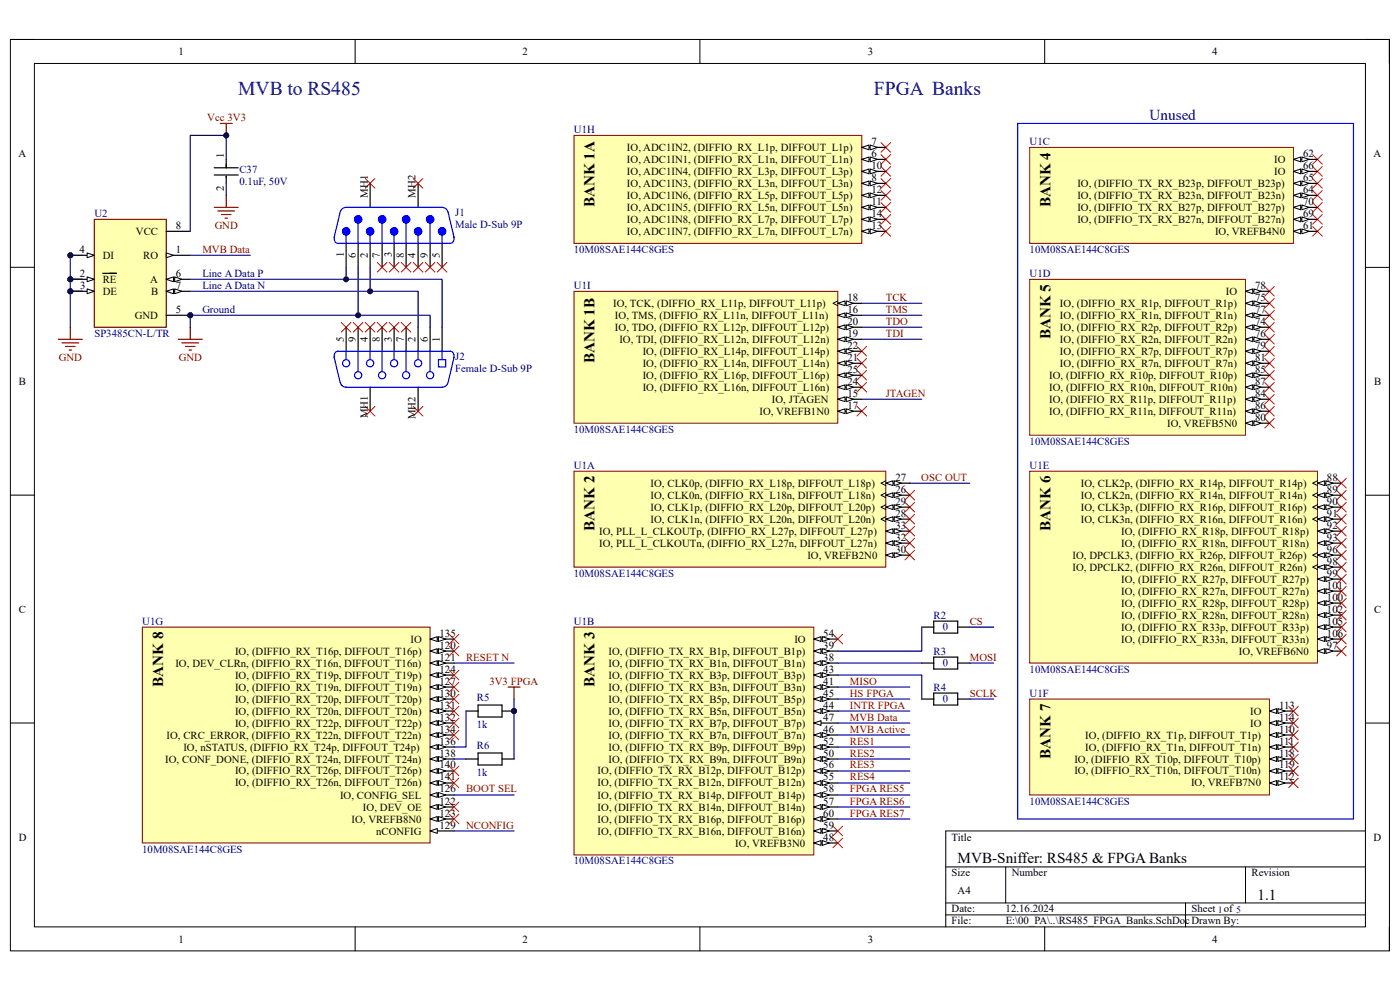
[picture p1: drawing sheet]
<svg xmlns="http://www.w3.org/2000/svg" width="297mm" height="210mm" viewBox="0 0 297 210" stroke-linecap="round" stroke-linejoin="round" font-family="sans-serif">
<defs><g id="words">
<g font-size="4.1" fill="#000080">
<text x="50.5" y="20.2">MVB to RS485</text>
<text x="185.4" y="20.2">FPGA Banks</text>
</g>
<text font-size="3.2" fill="#000080" x="243.9" y="25.4">Unused</text>
<g font-size="3.2">
<text x="126.2" y="44" transform="rotate(-90 126.2 44)">BANK 1A</text>
<text x="222.8" y="44" transform="rotate(-90 222.8 44)">BANK 4</text>
<text x="222.8" y="72" transform="rotate(-90 222.8 72)">BANK 5</text>
<text x="126.2" y="77" transform="rotate(-90 126.2 77)">BANK 1B</text>
<text x="126.2" y="112.7" transform="rotate(-90 126.2 112.7)">BANK 2</text>
<text x="222.8" y="112.7" transform="rotate(-90 222.8 112.7)">BANK 6</text>
<text x="34.6" y="145.8" transform="rotate(-90 34.6 145.8)">BANK 8</text>
<text x="126.2" y="145.8" transform="rotate(-90 126.2 145.8)">BANK 3</text>
<text x="222.8" y="161" transform="rotate(-90 222.8 161)">BANK 7</text>
<text x="203.2" y="183.2">MVB-Sniffer: RS485 &amp; FPGA Banks</text>
<text x="266.8" y="190.8">1.1</text>
</g>
<g font-size="2.3">
<text x="37.9" y="11.7">1</text>
<text x="110.9" y="11.7">2</text>
<text x="184.1" y="11.7">3</text>
<text x="257.1" y="11.7">4</text>
<text x="3.9" y="33.3">A</text>
<text x="47.5" y="33.6" transform="rotate(-90 47.5 33.6)">1</text>
<text x="133" y="34.6">IO, ADC1IN1, (DIFFIO_RX_L1n, DIFFOUT_L1n)</text>
<text x="133" y="32">IO, ADC1IN2, (DIFFIO_RX_L1p, DIFFOUT_L1p)</text>
<text x="184.9" y="33.3">6</text>
<text x="184.9" y="30.7">7</text>
<text x="184.9" y="35.9">10</text>
<text x="270.3" y="34.6">IO</text>
<text x="276.4" y="33.3">62</text>
<text x="276.4" y="35.9">66</text>
<text x="291.4" y="33.3">A</text>
<text x="47.5" y="40.5" transform="rotate(-90 47.5 40.5)">2</text>
<text x="78" y="42" transform="rotate(-90 78 42)">MH1</text>
<text x="88.2" y="42" transform="rotate(-90 88.2 42)">MH2</text>
<text x="133" y="39.7">IO, ADC1IN3, (DIFFIO_RX_L3n, DIFFOUT_L3n)</text>
<text x="133" y="37.1">IO, ADC1IN4, (DIFFIO_RX_L3p, DIFFOUT_L3p)</text>
<text x="184.9" y="38.4">8</text>
<text x="184.9" y="40.9">12</text>
<text x="228.6" y="39.7">IO, (DIFFIO_TX_RX_B23p, DIFFOUT_B23p)</text>
<text x="270.3" y="37.1">IO</text>
<text x="276.4" y="40.9">64</text>
<text x="276.4" y="38.4">65</text>
<text x="133" y="44.7">IO, ADC1IN5, (DIFFIO_RX_L5n, DIFFOUT_L5n)</text>
<text x="133" y="42.2">IO, ADC1IN6, (DIFFIO_RX_L5p, DIFFOUT_L5p)</text>
<text x="133" y="47.3">IO, ADC1IN8, (DIFFIO_RX_L7p, DIFFOUT_L7p)</text>
<text x="184.9" y="43.5">11</text>
<text x="184.9" y="46">14</text>
<text x="228.6" y="42.2">IO, (DIFFIO_TX_RX_B23n, DIFFOUT_B23n)</text>
<text x="228.6" y="47.3">IO, (DIFFIO_TX_RX_B27n, DIFFOUT_B27n)</text>
<text x="228.6" y="44.7">IO, (DIFFIO_TX_RX_B27p, DIFFOUT_B27p)</text>
<text x="276.4" y="46">69</text>
<text x="276.4" y="43.5">70</text>
<text x="16.9" y="53.6">4</text>
<text x="28.8" y="49.8">VCC</text>
<text x="37.3" y="48.6">8</text>
<text x="37.3" y="53.6">1</text>
<text x="133" y="49.8">IO, ADC1IN7, (DIFFIO_RX_L7n, DIFFOUT_L7n)</text>
<text x="184.9" y="48.6">13</text>
<text x="257.8" y="49.8">IO, VREFB4N0</text>
<text x="276.4" y="48.6">61</text>
<text x="16.9" y="58.7">2</text>
<text x="21.8" y="54.9">DI</text>
<text x="21.8" y="60">RE</text>
<text x="30.4" y="54.9">RO</text>
<text x="31.9" y="60">A</text>
<text x="37.3" y="58.7">6</text>
<text x="72.9" y="54.5" transform="rotate(-90 72.9 54.5)">1</text>
<text x="75.5" y="54.7" transform="rotate(-90 75.5 54.7)">6</text>
<text x="78" y="54.7" transform="rotate(-90 78 54.7)">2</text>
<text x="80.6" y="54.7" transform="rotate(-90 80.6 54.7)">7</text>
<text x="83.1" y="54.6" transform="rotate(-90 83.1 54.6)">3</text>
<text x="85.6" y="54.7" transform="rotate(-90 85.6 54.7)">8</text>
<text x="88.2" y="54.7" transform="rotate(-90 88.2 54.7)">4</text>
<text x="90.8" y="54.7" transform="rotate(-90 90.8 54.7)">9</text>
<text x="93.3" y="54.7" transform="rotate(-90 93.3 54.7)">5</text>
<text x="17" y="61.3">3</text>
<text x="21.8" y="62.6">DE</text>
<text x="32.1" y="62.6">B</text>
<text x="37.3" y="61.3">7</text>
<text x="130.1" y="65.1">IO, TCK, (DIFFIO_RX_L11p, DIFFOUT_L11p)</text>
<text x="179.8" y="63.8">18</text>
<text x="224.9" y="65.1">IO, (DIFFIO_RX_R1p, DIFFOUT_R1p)</text>
<text x="260.1" y="62.6">IO</text>
<text x="266.3" y="63.8">75</text>
<text x="266.3" y="61.3">78</text>
<text x="28.6" y="67.6">GND</text>
<text x="37.3" y="66.4">5</text>
<text x="130.5" y="67.6">IO, TMS, (DIFFIO_RX_L11n, DIFFOUT_L11n)</text>
<text x="130.5" y="70.2">IO, TDO, (DIFFIO_RX_L12p, DIFFOUT_L12p)</text>
<text x="179.8" y="66.4">16</text>
<text x="179.8" y="71.5">19</text>
<text x="179.8" y="68.9">20</text>
<text x="224.9" y="70.2">IO, (DIFFIO_RX_R2p, DIFFOUT_R2p)</text>
<text x="224.9" y="67.6">IO, (DIFFIO_RX_R1n, DIFFOUT_R1n)</text>
<text x="266.3" y="68.9">74</text>
<text x="266.3" y="71.5">76</text>
<text x="266.3" y="66.4">77</text>
<text x="72.9" y="72.5" transform="rotate(-90 72.9 72.5)">5</text>
<text x="75.5" y="72.5" transform="rotate(-90 75.5 72.5)">9</text>
<text x="78" y="72.5" transform="rotate(-90 78 72.5)">4</text>
<text x="80.6" y="72.5" transform="rotate(-90 80.6 72.5)">8</text>
<text x="83.1" y="72.5" transform="rotate(-90 83.1 72.5)">3</text>
<text x="85.6" y="72.5" transform="rotate(-90 85.6 72.5)">7</text>
<text x="88.2" y="72.5" transform="rotate(-90 88.2 72.5)">2</text>
<text x="90.8" y="72.5" transform="rotate(-90 90.8 72.5)">6</text>
<text x="93.3" y="72.5" transform="rotate(-90 93.3 72.5)">1</text>
<text x="131.4" y="72.7">IO, TDI, (DIFFIO_RX_L12n, DIFFOUT_L12n)</text>
<text x="136.4" y="77.8">IO, (DIFFIO_RX_L14n, DIFFOUT_L14n)</text>
<text x="136.4" y="75.3">IO, (DIFFIO_RX_L14p, DIFFOUT_L14p)</text>
<text x="179.8" y="76.5">21</text>
<text x="179.8" y="74">22</text>
<text x="224.9" y="72.7">IO, (DIFFIO_RX_R2n, DIFFOUT_R2n)</text>
<text x="224.9" y="75.3">IO, (DIFFIO_RX_R7p, DIFFOUT_R7p)</text>
<text x="224.9" y="77.8">IO, (DIFFIO_RX_R7n, DIFFOUT_R7n)</text>
<text x="266.3" y="74">79</text>
<text x="266.3" y="76.5">81</text>
<text x="4" y="81.6">B</text>
<text x="136.4" y="82.9">IO, (DIFFIO_RX_L16n, DIFFOUT_L16n)</text>
<text x="136.4" y="80.3">IO, (DIFFIO_RX_L16p, DIFFOUT_L16p)</text>
<text x="179.8" y="81.6">24</text>
<text x="179.8" y="79.1">25</text>
<text x="222.6" y="80.3">IO, (DIFFIO_RX_R10p, DIFFOUT_R10p)</text>
<text x="222.6" y="82.9">IO, (DIFFIO_RX_R10n, DIFFOUT_R10n)</text>
<text x="266.3" y="79.1">85</text>
<text x="266.3" y="81.6">87</text>
<text x="291.5" y="81.6">B</text>
<text x="78" y="88.7" transform="rotate(-90 78 88.7)">MH1</text>
<text x="88.2" y="88.9" transform="rotate(-90 88.2 88.9)">MH2</text>
<text x="161.1" y="88">IO, VREFB1N0</text>
<text x="163.7" y="85.4">IO, JTAGEN</text>
<text x="179.8" y="84.2">15</text>
<text x="179.8" y="86.7">17</text>
<text x="222.6" y="85.4">IO, (DIFFIO_RX_R11p, DIFFOUT_R11p)</text>
<text x="222.6" y="88">IO, (DIFFIO_RX_R11n, DIFFOUT_R11n)</text>
<text x="266.3" y="89.3">80</text>
<text x="266.3" y="84.2">84</text>
<text x="266.3" y="86.7">86</text>
<text x="247.6" y="90.6">IO, VREFB5N0</text>
<text x="189.9" y="102">27</text>
<text x="281.5" y="102">88</text>
<text x="138" y="105.8">IO, CLK0n, (DIFFIO_RX_L18n, DIFFOUT_L18n)</text>
<text x="138" y="103.3">IO, CLK0p, (DIFFIO_RX_L18p, DIFFOUT_L18p)</text>
<text x="189.9" y="104.5">26</text>
<text x="189.9" y="107.1">29</text>
<text x="229.3" y="103.3">IO, CLK2p, (DIFFIO_RX_R14p, DIFFOUT_R14p)</text>
<text x="229.3" y="105.8">IO, CLK2n, (DIFFIO_RX_R14n, DIFFOUT_R14n)</text>
<text x="281.5" y="104.5">89</text>
<text x="281.5" y="107.1">90</text>
<text x="127.1" y="113.4">IO, PLL_L_CLKOUTp, (DIFFIO_RX_L27p, DIFFOUT_L27p)</text>
<text x="138" y="110.9">IO, CLK1n, (DIFFIO_RX_L20n, DIFFOUT_L20n)</text>
<text x="138" y="108.3">IO, CLK1p, (DIFFIO_RX_L20p, DIFFOUT_L20p)</text>
<text x="189.9" y="109.6">28</text>
<text x="189.9" y="112.1">33</text>
<text x="229.3" y="108.3">IO, CLK3p, (DIFFIO_RX_R16p, DIFFOUT_R16p)</text>
<text x="229.3" y="110.9">IO, CLK3n, (DIFFIO_RX_R16n, DIFFOUT_R16n)</text>
<text x="237.9" y="113.4">IO, (DIFFIO_RX_R18p, DIFFOUT_R18p)</text>
<text x="281.5" y="109.6">91</text>
<text x="281.5" y="112.1">92</text>
<text x="127.1" y="116">IO, PLL_L_CLKOUTn, (DIFFIO_RX_L27n, DIFFOUT_L27n)</text>
<text x="171.3" y="118.5">IO, VREFB2N0</text>
<text x="189.9" y="117.3">30</text>
<text x="189.9" y="114.7">32</text>
<text x="227.5" y="118.5">IO, DPCLK3, (DIFFIO_RX_R26p, DIFFOUT_R26p)</text>
<text x="237.9" y="116">IO, (DIFFIO_RX_R18n, DIFFOUT_R18n)</text>
<text x="281.5" y="114.7">93</text>
<text x="281.5" y="117.3">96</text>
<text x="281.5" y="119.8">98</text>
<text x="227.5" y="121.1">IO, DPCLK2, (DIFFIO_RX_R26n, DIFFOUT_R26n)</text>
<text x="237.9" y="123.6">IO, (DIFFIO_RX_R27p, DIFFOUT_R27p)</text>
<text x="281.5" y="122.3">99</text>
<text x="281.5" y="124.9">101</text>
<text x="4" y="130">C</text>
<text x="237.9" y="128.7">IO, (DIFFIO_RX_R28p, DIFFOUT_R28p)</text>
<text x="237.9" y="126.2">IO, (DIFFIO_RX_R27n, DIFFOUT_R27n)</text>
<text x="237.9" y="131.2">IO, (DIFFIO_RX_R28n, DIFFOUT_R28n)</text>
<text x="281.5" y="127.4">100</text>
<text x="281.5" y="130">102</text>
<text x="291.5" y="130">C</text>
<text x="87.1" y="136.3">IO</text>
<text x="93.3" y="137.6">120</text>
<text x="93.3" y="135">135</text>
<text x="168.5" y="136.3">IO</text>
<text x="174.7" y="137.6">39</text>
<text x="174.7" y="135">54</text>
<text x="237.9" y="133.8">IO, (DIFFIO_RX_R33p, DIFFOUT_R33p)</text>
<text x="237.9" y="136.3">IO, (DIFFIO_RX_R33n, DIFFOUT_R33n)</text>
<text x="281.5" y="137.6">97</text>
<text x="281.5" y="132.5">105</text>
<text x="281.5" y="135">106</text>
<text x="37.2" y="141.4">IO, DEV_CLRn, (DIFFIO_RX_T16n, DIFFOUT_T16n)</text>
<text x="49.9" y="138.9">IO, (DIFFIO_RX_T16p, DIFFOUT_T16p)</text>
<text x="49.9" y="144">IO, (DIFFIO_RX_T19p, DIFFOUT_T19p)</text>
<text x="93.3" y="140.1">121</text>
<text x="93.3" y="142.7">124</text>
<text x="129.1" y="141.4">IO, (DIFFIO_TX_RX_B1n, DIFFOUT_B1n)</text>
<text x="129.1" y="138.9">IO, (DIFFIO_TX_RX_B1p, DIFFOUT_B1p)</text>
<text x="129.1" y="144">IO, (DIFFIO_TX_RX_B3p, DIFFOUT_B3p)</text>
<text x="174.7" y="140.1">38</text>
<text x="174.7" y="142.7">43</text>
<text x="262.8" y="138.9">IO, VREFB6N0</text>
<text x="49.9" y="146.5">IO, (DIFFIO_RX_T19n, DIFFOUT_T19n)</text>
<text x="49.9" y="149.1">IO, (DIFFIO_RX_T20p, DIFFOUT_T20p)</text>
<text x="93.3" y="145.2">127</text>
<text x="93.3" y="147.8">130</text>
<text x="129.1" y="146.5">IO, (DIFFIO_TX_RX_B3n, DIFFOUT_B3n)</text>
<text x="129.1" y="149.1">IO, (DIFFIO_TX_RX_B5p, DIFFOUT_B5p)</text>
<text x="174.7" y="145.2">41</text>
<text x="174.7" y="147.8">45</text>
<text x="49.9" y="151.6">IO, (DIFFIO_RX_T20n, DIFFOUT_T20n)</text>
<text x="49.9" y="154.1">IO, (DIFFIO_RX_T22p, DIFFOUT_T22p)</text>
<text x="93.3" y="150.3">131</text>
<text x="93.3" y="152.9">132</text>
<text x="93.3" y="155.4">134</text>
<text x="129.1" y="151.6">IO, (DIFFIO_TX_RX_B5n, DIFFOUT_B5n)</text>
<text x="129.1" y="154.1">IO, (DIFFIO_TX_RX_B7p, DIFFOUT_B7p)</text>
<text x="174.7" y="150.3">44</text>
<text x="174.7" y="155.4">46</text>
<text x="174.7" y="152.9">47</text>
<text x="265.2" y="151.6">IO</text>
<text x="265.2" y="154.1">IO</text>
<text x="271.4" y="155.4">110</text>
<text x="271.4" y="150.3">113</text>
<text x="271.4" y="152.9">114</text>
<text x="35.1" y="161.8">IO, CONF_DONE, (DIFFIO_RX_T24n, DIFFOUT_T24n)</text>
<text x="35.3" y="156.7">IO, CRC_ERROR, (DIFFIO_RX_T22n, DIFFOUT_T22n)</text>
<text x="38.9" y="159.2">IO, nSTATUS, (DIFFIO_RX_T24p, DIFFOUT_T24p)</text>
<text x="93.3" y="157.9">136</text>
<text x="93.3" y="160.5">138</text>
<text x="129.1" y="156.7">IO, (DIFFIO_TX_RX_B7n, DIFFOUT_B7n)</text>
<text x="129.1" y="161.8">IO, (DIFFIO_TX_RX_B9n, DIFFOUT_B9n)</text>
<text x="129.1" y="159.2">IO, (DIFFIO_TX_RX_B9p, DIFFOUT_B9p)</text>
<text x="174.7" y="160.5">50</text>
<text x="174.7" y="157.9">52</text>
<text x="227.9" y="161.8">IO, (DIFFIO_RX_T10p, DIFFOUT_T10p)</text>
<text x="230.3" y="156.7">IO, (DIFFIO_RX_T1p, DIFFOUT_T1p)</text>
<text x="230.3" y="159.2">IO, (DIFFIO_RX_T1n, DIFFOUT_T1n)</text>
<text x="271.4" y="157.9">111</text>
<text x="271.4" y="160.5">118</text>
<text x="49.9" y="164.3">IO, (DIFFIO_RX_T26p, DIFFOUT_T26p)</text>
<text x="49.9" y="166.8">IO, (DIFFIO_RX_T26n, DIFFOUT_T26n)</text>
<text x="93.3" y="163">140</text>
<text x="93.3" y="165.6">141</text>
<text x="126.8" y="166.8">IO, (DIFFIO_TX_RX_B12n, DIFFOUT_B12n)</text>
<text x="126.8" y="164.3">IO, (DIFFIO_TX_RX_B12p, DIFFOUT_B12p)</text>
<text x="174.7" y="165.6">55</text>
<text x="174.7" y="163">56</text>
<text x="227.9" y="164.3">IO, (DIFFIO_RX_T10n, DIFFOUT_T10n)</text>
<text x="252.7" y="166.8">IO, VREFB7N0</text>
<text x="271.4" y="165.6">112</text>
<text x="271.4" y="163">119</text>
<text x="72.1" y="169.4">IO, CONFIG_SEL</text>
<text x="77" y="172">IO, DEV_OE</text>
<text x="93.3" y="170.7">122</text>
<text x="93.3" y="173.2">123</text>
<text x="93.3" y="168.1">126</text>
<text x="126.8" y="172">IO, (DIFFIO_TX_RX_B14n, DIFFOUT_B14n)</text>
<text x="126.8" y="169.4">IO, (DIFFIO_TX_RX_B14p, DIFFOUT_B14p)</text>
<text x="174.7" y="170.7">57</text>
<text x="174.7" y="168.1">58</text>
<text x="174.7" y="173.2">60</text>
<text x="4" y="178.3">D</text>
<text x="74.6" y="174.5">IO, VREFB8N0</text>
<text x="79.8" y="177">nCONFIG</text>
<text x="93.3" y="175.8">129</text>
<text x="126.8" y="177">IO, (DIFFIO_TX_RX_B16n, DIFFOUT_B16n)</text>
<text x="126.8" y="174.5">IO, (DIFFIO_TX_RX_B16p, DIFFOUT_B16p)</text>
<text x="156" y="179.6">IO, VREFB3N0</text>
<text x="174.7" y="178.3">48</text>
<text x="174.7" y="175.8">59</text>
<text x="201.9" y="178.3">Title</text>
<text x="291.4" y="178.3">D</text>
<text x="201.9" y="185.9">Size</text>
<text x="214.6" y="185.9">Number</text>
<text x="265.5" y="185.9">Revision</text>
<text x="203.2" y="189.7">A4</text>
<text x="201.9" y="193.5">Date:</text>
<text x="201.9" y="196.1">File:</text>
<text x="213.3" y="193.5">12.16.2024</text>
<text x="213.4" y="196.1">E:\00_PA\..\RS485_FPGA_Banks.SchDocDrawn By:</text>
<text x="252.8" y="193.5">Sheet 1of 5</text>
<text x="37.9" y="199.9">1</text>
<text x="110.9" y="199.9">2</text>
<text x="184.1" y="199.9">3</text>
<text x="257.1" y="199.9">4</text>
</g>
<g font-size="2.3" fill="#800000">
<text x="44" y="25.7">Vcc 3V3</text>
<text x="42.9" y="53.6">MVB Data</text>
<text x="45.6" y="48.6">GND</text>
<text x="187.9" y="63.8">TCK</text>
<text x="187.9" y="66.4">TMS</text>
<text x="187.9" y="68.9">TDO</text>
<text x="187.9" y="71.5">TDI</text>
<text x="12.5" y="76.5">GND</text>
<text x="37.9" y="76.5">GND</text>
<text x="187.9" y="84.2">JTAGEN</text>
<text x="195.5" y="102">OSC OUT</text>
<text x="205.7" y="132.5">CS</text>
<text x="98.9" y="140.1">RESET N</text>
<text x="205.7" y="140.1">MOSI</text>
<text x="103.8" y="145.2">3V3 FPGA</text>
<text x="180.3" y="147.8">HS FPGA</text>
<text x="180.3" y="145.2">MISO</text>
<text x="205.7" y="147.8">SCLK</text>
<text x="180.3" y="150.3">INTR FPGA</text>
<text x="180.3" y="152.9">MVB Data</text>
<text x="180.3" y="155.4">MVB Active</text>
<text x="180.3" y="157.9">RES1</text>
<text x="180.3" y="160.5">RES2</text>
<text x="180.3" y="163">RES3</text>
<text x="180.3" y="165.6">RES4</text>
<text x="98.9" y="168.1">BOOT SEL</text>
<text x="180.3" y="168.1">FPGA RES5</text>
<text x="180.3" y="170.7">FPGA RES6</text>
<text x="180.3" y="173.2">FPGA RES7</text>
<text x="98.9" y="175.8">NCONFIG</text>
</g>
<g font-size="2.3" fill="#000080">
<text x="121.8" y="28.2">U1H</text>
<text x="218.4" y="30.7">U1C</text>
<text x="50.8" y="36.6">C37</text>
<text x="50.8" y="39.2">0.1uF, 50V</text>
<text x="20" y="46">U2</text>
<text x="96.6" y="45.8">J1</text>
<text x="96.6" y="48.3">Male D-Sub 9P</text>
<text x="121.8" y="53.6">10M08SAE144C8GES</text>
<text x="218.4" y="53.6">10M08SAE144C8GES</text>
<text x="42.9" y="58.7">Line A Data P</text>
<text x="218.4" y="58.7">U1D</text>
<text x="42.9" y="61.3">Line A Data N</text>
<text x="121.8" y="61.3">U1I</text>
<text x="20" y="71.5">SP3485CN-L/TR</text>
<text x="42.9" y="66.4">Ground</text>
<text x="96.6" y="76.3">J2</text>
<text x="96.6" y="78.8">Female D-Sub 9P</text>
<text x="121.8" y="91.8">10M08SAE144C8GES</text>
<text x="218.4" y="94.4">10M08SAE144C8GES</text>
<text x="121.8" y="99.4">U1A</text>
<text x="218.4" y="99.4">U1E</text>
<text x="121.8" y="122.3">10M08SAE144C8GES</text>
<text x="198.1" y="131.2">R2</text>
<text x="30.2" y="132.5">U1G</text>
<text x="121.8" y="132.5">U1B</text>
<text x="201.2" y="132.2" transform="rotate(-180 201.2 132.2)">0</text>
<text x="198.1" y="138.9">R3</text>
<text x="201.2" y="139.9" transform="rotate(-180 201.2 139.9)">0</text>
<text x="218.4" y="142.7">10M08SAE144C8GES</text>
<text x="101.2" y="148.8">R5</text>
<text x="198.1" y="146.5">R4</text>
<text x="201.2" y="147.5" transform="rotate(-180 201.2 147.5)">0</text>
<text x="218.4" y="147.8">U1F</text>
<text x="101.2" y="154.4">1k</text>
<text x="101.2" y="159">R6</text>
<text x="101.2" y="164.5">1k</text>
<text x="218.4" y="170.7">10M08SAE144C8GES</text>
<text x="30.2" y="180.8">10M08SAE144C8GES</text>
<text x="121.8" y="183.4">10M08SAE144C8GES</text>
</g>
</g></defs>
<path d="M2.2 8.4h292.6v193.3h-292.6z" fill="none" stroke="#000" stroke-width=".21"/>
<path d="M7.3 13.5h282.4v183.1h-282.4z" fill-rule="evenodd" fill="#fff"/>
<g fill="none" stroke="#000" stroke-width=".21">
<path d="M2.2 8.4h5.1M7.3 13.5h282.4v183.1h-282.4zM75.3 8.4v5.1M148.5 8.4v5.1M221.6 8.4v5.1M289.7 8.4h5.1v5.1M2.2 56.7h5.1M289.7 56.7h5.1M2.2 105h5.1M289.7 105.1h5.1M2.2 153.4h5.1M289.7 153.4h5.1"/>
<path d="M289.7 176.3h-89.1v20.3M75.3 196.6v5.1M148.5 196.6v5.1M200.6 183.9h89.1M200.6 191.5h89.1M200.6 194.1h89.1M213.4 183.9v7.6M221.6 196.6v5.1M251.5 191.5v5.1M264.2 183.9v7.6M294.8 196.6v5.1"/>
</g>
<path d="M46.7 26.2h2.6M48 26.2v2.5" fill="none" stroke="#800000" stroke-width=".25"/>
<circle cx="48" cy="28.7" r=".51" fill="#000080"/>
<circle cx="48" cy="28.7" r=".51" fill="none" stroke="#000080" stroke-width=".21"/>
<path d="M45.5 44h5M46.2 44.8h3.6M47 45.5h2M47.7 46.3h.5M48 41.4v2.6M12.4 72h5.1M13.1 72.7h3.6M13.9 73.5h2M14.7 74.3h.5M14.9 69.4v2.6" fill="none" stroke="#800000" stroke-width=".25"/>
<path d="M45.5 35.6h5M45.5 37.1h5M48 33.8v1.8M48 37.4v1.5" fill="none" stroke="#000" stroke-width=".25"/>
<circle cx="14.9" cy="54.2" r=".51" fill="#000080"/>
<circle cx="14.9" cy="54.2" r=".51" fill="none" stroke="#000080" stroke-width=".21"/>
<circle cx="14.9" cy="59.3" r=".51" fill="#000080"/>
<circle cx="14.9" cy="59.3" r=".51" fill="none" stroke="#000080" stroke-width=".21"/>
<circle cx="14.9" cy="61.8" r=".51" fill="#000080"/>
<circle cx="14.9" cy="61.8" r=".51" fill="none" stroke="#000080" stroke-width=".21"/>
<circle cx="40.4" cy="66.9" r=".51" fill="#000080"/>
<circle cx="40.4" cy="66.9" r=".51" fill="none" stroke="#000080" stroke-width=".21"/>
<path d="M20 46.5h15.3v22.9h-15.3z" fill-rule="evenodd" fill="#ffffb0"/>
<path d="M20 46.5h15.3v22.9h-15.3z" fill="none" stroke="#800000" stroke-width=".25"/>
<path d="M14.9 54.2h5.1" fill="none" stroke="#000" stroke-width=".25"/>
<path d="M18.5 53.7l1.5 .5-1.5 .5z" fill="#f8fcff"/>
<path d="M18.5 53.7l1.5 .5-1.5 .5z" fill="none" stroke="#000" stroke-width=".21"/>
<circle cx="14.9" cy="54.2" r=".51" fill="#000080"/>
<circle cx="14.9" cy="54.2" r=".51" fill="none" stroke="#000080" stroke-width=".21"/>
<path d="M14.9 59.3h5.1" fill="none" stroke="#000" stroke-width=".25"/>
<path d="M18.5 58.7l1.5 .6-1.5 .5z" fill="#f8fcff"/>
<path d="M18.5 58.7l1.5 .6-1.5 .5z" fill="none" stroke="#000" stroke-width=".21"/>
<path d="M21.8 58h2.9" fill="none" stroke="#000" stroke-width=".25"/>
<circle cx="14.9" cy="59.3" r=".51" fill="#000080"/>
<circle cx="14.9" cy="59.3" r=".51" fill="none" stroke="#000080" stroke-width=".21"/>
<path d="M14.9 61.8h5.1" fill="none" stroke="#000" stroke-width=".25"/>
<path d="M18.5 61.3l1.5 .5-1.5 .5z" fill="#f8fcff"/>
<path d="M18.5 61.3l1.5 .5-1.5 .5z" fill="none" stroke="#000" stroke-width=".21"/>
<circle cx="14.9" cy="61.8" r=".51" fill="#000080"/>
<circle cx="14.9" cy="61.8" r=".51" fill="none" stroke="#000080" stroke-width=".21"/>
<path d="M35.3 49.1h5.1M35.3 54.2h5.1" fill="none" stroke="#000" stroke-width=".25"/>
<path d="M35.3 53.7l1.5 .5-1.5 .5z" fill="#f8fcff"/>
<path d="M35.3 53.7l1.5 .5-1.5 .5z" fill="none" stroke="#000" stroke-width=".21"/>
<path d="M35.3 59.3h5.1" fill="none" stroke="#000" stroke-width=".25"/>
<path d="M35.3 59.3l1.5-.6v1.1z" fill="#f8fcff"/>
<path d="M35.3 59.3l1.5-.6v1.1z" fill="none" stroke="#000" stroke-width=".21"/>
<path d="M37.1 58.7l1.5 .6-1.5 .5z" fill="#f8fcff"/>
<path d="M37.1 58.7l1.5 .6-1.5 .5z" fill="none" stroke="#000" stroke-width=".21"/>
<path d="M35.3 61.8h5.1" fill="none" stroke="#000" stroke-width=".25"/>
<path d="M35.3 61.8l1.5-.5v1z" fill="#f8fcff"/>
<path d="M35.3 61.8l1.5-.5v1z" fill="none" stroke="#000" stroke-width=".21"/>
<path d="M37.1 61.3l1.5 .5-1.5 .5z" fill="#f8fcff"/>
<path d="M37.1 61.3l1.5 .5-1.5 .5z" fill="none" stroke="#000" stroke-width=".21"/>
<path d="M35.3 66.9h5.1" fill="none" stroke="#000" stroke-width=".25"/>
<circle cx="40.4" cy="66.9" r=".51" fill="#000080"/>
<circle cx="40.4" cy="66.9" r=".51" fill="none" stroke="#000080" stroke-width=".21"/>
<g fill="none" stroke="#f00" stroke-width=".21">
<path d="M77.5 37.9l2 2M79.5 37.9l-2 2M87.7 37.9l2 2M89.7 37.9l-2 2M186.9 37.9l2 2M186.9 35.3l2 2.1M186.9 32.8l2 2M186.9 30.3l2 2M188.9 37.9l-2 2M188.9 35.3l-2 2.1M188.9 32.8l-2 2M188.9 30.3l-2 2"/>
<path d="M278.5 32.8l2 2M278.5 35.3l2 2.1M278.5 37.9l2 2M280.5 32.8l-2 2M280.5 35.3l-2 2.1M280.5 37.9l-2 2M80 55.7l2.1 2M82.1 55.7l-2.1 2M82.6 55.7l2 2M84.6 55.7l-2 2M85.1 55.7l2.1 2M87.2 55.7l-2.1 2"/>
<path d="M87.7 55.7l2 2M89.7 55.7l-2 2M90.2 55.7l2.1 2M92.3 55.7l-2.1 2M92.8 55.7l2 2M94.8 55.7l-2 2M186.9 48.1l2 2M186.9 45.5l2 2.1M186.9 43l2 2M186.9 40.4l2 2.1M188.9 43l-2 2M188.9 48.1l-2 2"/>
<path d="M188.9 45.5l-2 2.1M188.9 40.4l-2 2.1M278.5 40.4l2 2.1M278.5 43l2 2M278.5 45.5l2 2.1M278.5 48.1l2 2M280.5 40.4l-2 2.1M280.5 43l-2 2M280.5 45.5l-2 2.1M280.5 48.1l-2 2M72.4 68.4l2.1 2M74.5 68.4l-2.1 2"/>
<path d="M75 68.4l2 2M77 68.4l-2 2M77.5 68.4l2 2M79.5 68.4l-2 2M80 68.4l2.1 2M82.1 68.4l-2.1 2M82.6 68.4l2 2M84.6 68.4l-2 2M85.1 68.4l2.1 2M87.2 68.4l-2.1 2M181.8 73.5l2 2M181.8 76l2 2.1"/>
<path d="M181.8 78.6l2 2M183.8 73.5l-2 2M183.8 76l-2 2.1M183.8 78.6l-2 2M268.3 60.8l2 2M268.3 63.3l2 2.1M268.3 65.9l2 2M268.3 68.4l2 2.1M268.3 71l2 2M268.3 73.5l2 2M268.3 76l2 2.1M268.3 78.6l2 2"/>
<path d="M270.3 60.8l-2 2M270.3 63.3l-2 2.1M270.3 65.9l-2 2M270.3 68.4l-2 2.1M270.3 71l-2 2M270.3 73.5l-2 2M270.3 76l-2 2.1M270.3 78.6l-2 2M77.5 86.2l2 2.1M79.5 86.2l-2 2.1M87.7 86.2l2 2.1M89.7 86.2l-2 2.1"/>
<path d="M181.8 86.2l2 2.1M183.8 86.2l-2 2.1M268.3 81.1l2 2.1M268.3 83.7l2 2M268.3 86.2l2 2.1M268.3 88.8l2 2M270.3 81.1l-2 2.1M270.3 83.7l-2 2M270.3 86.2l-2 2.1M270.3 88.8l-2 2M192 104l2 2.1M192 106.6l2 2"/>
<path d="M192 109.1l2 2.1M192 111.7l2 2M192 114.2l2 2M192 116.7l2 2.1M194 104l-2 2.1M194 106.6l-2 2M194 109.1l-2 2.1M194 111.7l-2 2M194 114.2l-2 2M194 116.7l-2 2.1M283.6 119.3l2 2M283.6 116.7l2 2.1"/>
<path d="M283.6 114.2l2 2M283.6 111.7l2 2M283.6 109.1l2 2.1M283.6 106.6l2 2M283.6 104l2 2.1M283.6 101.5l2 2M285.6 119.3l-2 2M285.6 116.7l-2 2.1M285.6 114.2l-2 2M285.6 111.7l-2 2M285.6 109.1l-2 2.1M285.6 106.6l-2 2"/>
<path d="M285.6 104l-2 2.1M285.6 101.5l-2 2M95.3 134.6l2.1 2M97.4 134.6l-2.1 2M176.7 134.6l2.1 2M178.8 134.6l-2.1 2M283.6 137.1l2 2M283.6 134.6l2 2M283.6 132l2 2M283.6 129.5l2 2M283.6 126.9l2 2.1M283.6 124.4l2 2"/>
<path d="M283.6 121.8l2 2.1M285.6 137.1l-2 2M285.6 134.6l-2 2M285.6 132l-2 2M285.6 129.5l-2 2M285.6 126.9l-2 2.1M285.6 124.4l-2 2M285.6 121.8l-2 2.1M95.3 152.4l2.1 2M95.3 154.9l2.1 2M97.4 152.4l-2.1 2M97.4 154.9l-2.1 2"/>
<path d="M273.4 149.8l2 2.1M273.4 152.4l2 2M273.4 154.9l2 2M273.4 157.5l2 2M273.4 160l2 2M275.4 149.8l-2 2.1M275.4 152.4l-2 2M275.4 154.9l-2 2M275.4 157.5l-2 2M275.4 160l-2 2M95.3 162.5l2.1 2.1M95.3 165.1l2.1 2"/>
<path d="M95.3 170.2l2.1 2M95.3 172.7l2.1 2.1M97.4 165.1l-2.1 2M97.4 162.5l-2.1 2.1M97.4 170.2l-2.1 2M97.4 172.7l-2.1 2.1M176.7 177.8l2.1 2M176.7 175.3l2.1 2M178.8 177.8l-2.1 2M178.8 175.3l-2.1 2M273.4 162.5l2 2.1M273.4 165.1l2 2"/>
<path d="M275.4 162.5l-2 2.1M275.4 165.1l-2 2"/>
</g>
<path d="M37.8 72h5.1M38.6 72.7h3.5M39.3 73.5h2.1M40.1 74.3h.5M40.4 69.4v2.6M107.8 145.7h2.5M109.1 145.7v2.6" fill="none" stroke="#800000" stroke-width=".25"/>
<circle cx="109.1" cy="150.8" r=".51" fill="#000080"/>
<circle cx="109.1" cy="150.8" r=".51" fill="none" stroke="#000080" stroke-width=".21"/>
<path d="M98.9 150.8h2.5M106.5 150.8h2.6" fill="none" stroke="#000" stroke-width=".25"/>
<circle cx="109.1" cy="150.8" r=".51" fill="#000080"/>
<circle cx="109.1" cy="150.8" r=".51" fill="none" stroke="#000080" stroke-width=".21"/>
<g fill="none" stroke="#000" stroke-width=".25">
<path d="M73.4 69.4v5.1M76 69.4v5.1M78.5 69.4v5.1M81.1 69.4v5.1M83.6 69.4v5.1M86.2 69.4v5.1M88.7 69.4v5.1M91.2 69.4v5.1M93.8 69.4v5.1M78.5 82.1v5.1M88.7 82.1v5.1M101.4 149.6h5.1v2.5h-5.1z"/>
<path d="M101.4 159.7h5.1v2.6h-5.1zM98.9 161h2.5M106.5 161h2.6"/>
</g>
<path d="M181.8 81.1l2 2.1M183.8 81.1l-2 2.1M95.3 137.1l2.1 2M97.4 137.1l-2.1 2M95.3 142.2l2.1 2M95.3 144.7l2.1 2.1M95.3 147.3l2.1 2M95.3 149.8l2.1 2.1M97.4 142.2l-2.1 2M97.4 144.7l-2.1 2.1M97.4 147.3l-2.1 2M97.4 149.8l-2.1 2.1" fill="none" stroke="#f00" stroke-width=".21"/>
<g fill="none" stroke="#00f" stroke-width=".25">
<path d="M215.9 26.2h71.2v147.5h-71.2zM70.9 75.8l1.3 5.3M71.7 74.5h23.9M71.7 74.5a1 1 0 0 0-.8 1.4M73.4 74.5v1.8M76 74.5v4.3M78.5 74.5v1.8M81.1 74.5v4.3M83.6 74.5v1.8M86.2 74.5v4.3M88.7 74.5v1.8M91.2 74.5v4.3"/>
<path d="M93 76.3h1.6v1.5h-1.6zM93.8 74.5v1.8M95.5 74.5a.96 .96 0 0 1 .8 1.4M96.3 75.8l-1.2 5.3M72.2 81.2a1.27 1.27 0 0 0 1.2 .9h20.4a1.27 1.27 0 0 0 1.2-.9"/>
<circle cx="73.4" cy="77.1" r=".76"/>
<circle cx="76" cy="79.6" r=".76"/>
<circle cx="78.5" cy="77.1" r=".76"/>
<circle cx="81.1" cy="79.6" r=".76"/>
<circle cx="83.6" cy="77.1" r=".76"/>
<circle cx="86.2" cy="79.6" r=".76"/>
<circle cx="88.7" cy="77.1" r=".76"/>
<circle cx="91.2" cy="79.6" r=".76"/>
</g>
<path d="M121.8 100h66.1v20.3h-66.1z" fill-rule="evenodd" fill="#ffffb0"/>
<path d="M121.8 100h66.1v20.3h-66.1z" fill="none" stroke="#800000" stroke-width=".21"/>
<path d="M187.9 105.1h5.1" fill="none" stroke="#000" stroke-width=".25"/>
<path d="M187.9 105.1l1.5-.6v1.1z" fill="#f8fcff"/>
<path d="M187.9 105.1l1.5-.6v1.1z" fill="none" stroke="#000" stroke-width=".21"/>
<path d="M189.7 104.5l1.5 .6-1.5 .5z" fill="#f8fcff"/>
<path d="M187.9 104.5l-1 .6 1 .5M189.7 104.5l1.5 .6-1.5 .5z" fill="none" stroke="#000" stroke-width=".21"/>
<path d="M187.9 102.5h5.1" fill="none" stroke="#000" stroke-width=".25"/>
<path d="M187.9 102.5l1.5-.5v1z" fill="#f8fcff"/>
<path d="M187.9 102.5l1.5-.5v1z" fill="none" stroke="#000" stroke-width=".21"/>
<path d="M189.7 102l1.5 .5-1.5 .5z" fill="#f8fcff"/>
<path d="M187.9 102l-1 .5 1 .5M189.7 102l1.5 .5-1.5 .5z" fill="none" stroke="#000" stroke-width=".21"/>
<path d="M187.9 110.1h5.1" fill="none" stroke="#000" stroke-width=".25"/>
<path d="M187.9 110.1l1.5-.5v1z" fill="#f8fcff"/>
<path d="M187.9 110.1l1.5-.5v1z" fill="none" stroke="#000" stroke-width=".21"/>
<path d="M189.7 109.6l1.5 .5-1.5 .5z" fill="#f8fcff"/>
<path d="M187.9 109.6l-1 .5 1 .5M189.7 109.6l1.5 .5-1.5 .5z" fill="none" stroke="#000" stroke-width=".21"/>
<path d="M187.9 107.6h5.1" fill="none" stroke="#000" stroke-width=".25"/>
<path d="M187.9 107.6l1.5-.5v1z" fill="#f8fcff"/>
<path d="M187.9 107.6l1.5-.5v1z" fill="none" stroke="#000" stroke-width=".21"/>
<path d="M189.7 107.1l1.5 .5-1.5 .5z" fill="#f8fcff"/>
<path d="M187.9 107.1l-1 .5 1 .5M189.7 107.1l1.5 .5-1.5 .5z" fill="none" stroke="#000" stroke-width=".21"/>
<path d="M187.9 117.8h5.1" fill="none" stroke="#000" stroke-width=".25"/>
<path d="M187.9 117.8l1.5-.5v1z" fill="#f8fcff"/>
<path d="M187.9 117.8l1.5-.5v1z" fill="none" stroke="#000" stroke-width=".21"/>
<path d="M189.7 117.3l1.5 .5-1.5 .5z" fill="#f8fcff"/>
<path d="M189.7 117.3l1.5 .5-1.5 .5z" fill="none" stroke="#000" stroke-width=".21"/>
<path d="M187.9 115.2h5.1" fill="none" stroke="#000" stroke-width=".25"/>
<path d="M187.9 115.2l1.5-.5v1z" fill="#f8fcff"/>
<path d="M187.9 115.2l1.5-.5v1z" fill="none" stroke="#000" stroke-width=".21"/>
<path d="M189.7 114.7l1.5 .5-1.5 .5z" fill="#f8fcff"/>
<path d="M189.7 114.7l1.5 .5-1.5 .5z" fill="none" stroke="#000" stroke-width=".21"/>
<path d="M187.9 112.7h5.1" fill="none" stroke="#000" stroke-width=".25"/>
<path d="M187.9 112.7l1.5-.5v1z" fill="#f8fcff"/>
<path d="M187.9 112.7l1.5-.5v1z" fill="none" stroke="#000" stroke-width=".21"/>
<path d="M189.7 112.2l1.5 .5-1.5 .5z" fill="#f8fcff"/>
<path d="M189.7 112.2l1.5 .5-1.5 .5z" fill="none" stroke="#000" stroke-width=".21"/>
<path d="M121.8 133h50.9v48.4h-50.9z" fill-rule="evenodd" fill="#ffffb0"/>
<path d="M121.8 133h50.9v48.4h-50.9z" fill="none" stroke="#800000" stroke-width=".21"/>
<path d="M172.7 140.7h5" fill="none" stroke="#000" stroke-width=".25"/>
<path d="M172.7 140.7l1.5-.5v1z" fill="#f8fcff"/>
<path d="M172.7 140.7l1.5-.5v1z" fill="none" stroke="#000" stroke-width=".21"/>
<path d="M174.4 140.2l1.6 .5-1.6 .5z" fill="#f8fcff"/>
<path d="M174.4 140.2l1.6 .5-1.6 .5z" fill="none" stroke="#000" stroke-width=".21"/>
<path d="M172.7 138.1h5" fill="none" stroke="#000" stroke-width=".25"/>
<path d="M172.7 138.1l1.5-.5v1z" fill="#f8fcff"/>
<path d="M172.7 138.1l1.5-.5v1z" fill="none" stroke="#000" stroke-width=".21"/>
<path d="M174.4 137.6l1.6 .5-1.6 .5z" fill="#f8fcff"/>
<path d="M174.4 137.6l1.6 .5-1.6 .5z" fill="none" stroke="#000" stroke-width=".21"/>
<path d="M172.7 145.8h5" fill="none" stroke="#000" stroke-width=".25"/>
<path d="M172.7 145.8l1.5-.6v1.1z" fill="#f8fcff"/>
<path d="M172.7 145.8l1.5-.6v1.1z" fill="none" stroke="#000" stroke-width=".21"/>
<path d="M174.4 145.2l1.6 .6-1.6 .5z" fill="#f8fcff"/>
<path d="M174.4 145.2l1.6 .6-1.6 .5z" fill="none" stroke="#000" stroke-width=".21"/>
<path d="M172.7 143.2h5" fill="none" stroke="#000" stroke-width=".25"/>
<path d="M172.7 143.2l1.5-.5v1z" fill="#f8fcff"/>
<path d="M172.7 143.2l1.5-.5v1z" fill="none" stroke="#000" stroke-width=".21"/>
<path d="M174.4 142.7l1.6 .5-1.6 .5z" fill="#f8fcff"/>
<path d="M174.4 142.7l1.6 .5-1.6 .5z" fill="none" stroke="#000" stroke-width=".21"/>
<path d="M172.7 150.8h5" fill="none" stroke="#000" stroke-width=".25"/>
<path d="M172.7 150.8l1.5-.5v1.1z" fill="#f8fcff"/>
<path d="M172.7 150.8l1.5-.5v1.1z" fill="none" stroke="#000" stroke-width=".21"/>
<path d="M174.4 150.3l1.6 .5-1.6 .6z" fill="#f8fcff"/>
<path d="M174.4 150.3l1.6 .5-1.6 .6z" fill="none" stroke="#000" stroke-width=".21"/>
<path d="M172.7 148.3h5" fill="none" stroke="#000" stroke-width=".25"/>
<path d="M172.7 148.3l1.5-.5v1z" fill="#f8fcff"/>
<path d="M172.7 148.3l1.5-.5v1z" fill="none" stroke="#000" stroke-width=".21"/>
<path d="M174.4 147.8l1.6 .5-1.6 .5z" fill="#f8fcff"/>
<path d="M174.4 147.8l1.6 .5-1.6 .5z" fill="none" stroke="#000" stroke-width=".21"/>
<path d="M172.7 155.9h5" fill="none" stroke="#000" stroke-width=".25"/>
<path d="M172.7 155.9l1.5-.5v1z" fill="#f8fcff"/>
<path d="M172.7 155.9l1.5-.5v1z" fill="none" stroke="#000" stroke-width=".21"/>
<path d="M174.4 155.4l1.6 .5-1.6 .5z" fill="#f8fcff"/>
<path d="M174.4 155.4l1.6 .5-1.6 .5z" fill="none" stroke="#000" stroke-width=".21"/>
<path d="M172.7 153.4h5" fill="none" stroke="#000" stroke-width=".25"/>
<path d="M172.7 153.4l1.5-.5v1z" fill="#f8fcff"/>
<path d="M172.7 153.4l1.5-.5v1z" fill="none" stroke="#000" stroke-width=".21"/>
<path d="M172.7 178.8h5" fill="none" stroke="#000" stroke-width=".25"/>
<path d="M172.7 178.8l1.5-.5v1z" fill="#f8fcff"/>
<path d="M172.7 178.8l1.5-.5v1z" fill="none" stroke="#000" stroke-width=".21"/>
<path d="M174.4 178.3l1.6 .5-1.6 .5z" fill="#f8fcff"/>
<path d="M174.4 178.3l1.6 .5-1.6 .5z" fill="none" stroke="#000" stroke-width=".21"/>
<path d="M172.7 161h5" fill="none" stroke="#000" stroke-width=".25"/>
<path d="M172.7 161l1.5-.5v1z" fill="#f8fcff"/>
<path d="M172.7 161l1.5-.5v1z" fill="none" stroke="#000" stroke-width=".21"/>
<path d="M174.4 160.5l1.6 .5-1.6 .5z" fill="#f8fcff"/>
<path d="M174.4 160.5l1.6 .5-1.6 .5z" fill="none" stroke="#000" stroke-width=".21"/>
<path d="M172.7 158.5h5" fill="none" stroke="#000" stroke-width=".25"/>
<path d="M172.7 158.5l1.5-.5v1z" fill="#f8fcff"/>
<path d="M172.7 158.5l1.5-.5v1z" fill="none" stroke="#000" stroke-width=".21"/>
<path d="M174.4 158l1.6 .5-1.6 .5z" fill="#f8fcff"/>
<path d="M174.4 158l1.6 .5-1.6 .5z" fill="none" stroke="#000" stroke-width=".21"/>
<path d="M172.7 135.6h5" fill="none" stroke="#000" stroke-width=".25"/>
<path d="M172.7 135.6l1.5-.5v1z" fill="#f8fcff"/>
<path d="M172.7 135.6l1.5-.5v1z" fill="none" stroke="#000" stroke-width=".21"/>
<path d="M174.4 135.1l1.6 .5-1.6 .5z" fill="#f8fcff"/>
<path d="M174.4 135.1l1.6 .5-1.6 .5z" fill="none" stroke="#000" stroke-width=".21"/>
<path d="M172.7 166.1h5" fill="none" stroke="#000" stroke-width=".25"/>
<path d="M172.7 166.1l1.5-.5v1z" fill="#f8fcff"/>
<path d="M172.7 166.1l1.5-.5v1z" fill="none" stroke="#000" stroke-width=".21"/>
<path d="M174.4 165.6l1.6 .5-1.6 .5z" fill="#f8fcff"/>
<path d="M174.4 165.6l1.6 .5-1.6 .5z" fill="none" stroke="#000" stroke-width=".21"/>
<path d="M172.7 163.6h5" fill="none" stroke="#000" stroke-width=".25"/>
<path d="M172.7 163.6l1.5-.6v1.1z" fill="#f8fcff"/>
<path d="M172.7 163.6l1.5-.6v1.1z" fill="none" stroke="#000" stroke-width=".21"/>
<path d="M174.4 163l1.6 .6-1.6 .5z" fill="#f8fcff"/>
<path d="M174.4 163l1.6 .6-1.6 .5z" fill="none" stroke="#000" stroke-width=".21"/>
<path d="M172.7 171.2h5" fill="none" stroke="#000" stroke-width=".25"/>
<path d="M172.7 171.2l1.5-.5v1z" fill="#f8fcff"/>
<path d="M172.7 171.2l1.5-.5v1z" fill="none" stroke="#000" stroke-width=".21"/>
<path d="M174.4 170.7l1.6 .5-1.6 .5z" fill="#f8fcff"/>
<path d="M174.4 170.7l1.6 .5-1.6 .5z" fill="none" stroke="#000" stroke-width=".21"/>
<path d="M172.7 168.6h5" fill="none" stroke="#000" stroke-width=".25"/>
<path d="M172.7 168.6l1.5-.5v1.1z" fill="#f8fcff"/>
<path d="M172.7 168.6l1.5-.5v1.1z" fill="none" stroke="#000" stroke-width=".21"/>
<path d="M174.4 168.1l1.6 .5-1.6 .6z" fill="#f8fcff"/>
<path d="M174.4 168.1l1.6 .5-1.6 .6z" fill="none" stroke="#000" stroke-width=".21"/>
<path d="M172.7 176.3h5" fill="none" stroke="#000" stroke-width=".25"/>
<path d="M172.7 176.3l1.5-.5v1z" fill="#f8fcff"/>
<path d="M172.7 176.3l1.5-.5v1z" fill="none" stroke="#000" stroke-width=".21"/>
<path d="M174.4 175.8l1.6 .5-1.6 .5z" fill="#f8fcff"/>
<path d="M174.4 175.8l1.6 .5-1.6 .5z" fill="none" stroke="#000" stroke-width=".21"/>
<path d="M172.7 173.7h5" fill="none" stroke="#000" stroke-width=".25"/>
<path d="M172.7 173.7l1.5-.5v1z" fill="#f8fcff"/>
<path d="M172.7 173.7l1.5-.5v1z" fill="none" stroke="#000" stroke-width=".21"/>
<path d="M174.4 173.2l1.6 .5-1.6 .5z" fill="#f8fcff"/>
<path d="M174.4 173.2l1.6 .5-1.6 .5z" fill="none" stroke="#000" stroke-width=".21"/>
<path d="M218.5 31.3h55.9v20.3h-55.9z" fill-rule="evenodd" fill="#ffffb0"/>
<path d="M218.5 31.3h55.9v20.3h-55.9z" fill="none" stroke="#800000" stroke-width=".21"/>
<path d="M274.4 49.1h5.1" fill="none" stroke="#000" stroke-width=".25"/>
<path d="M274.4 49.1l1.5-.5v1z" fill="#f8fcff"/>
<path d="M274.4 49.1l1.5-.5v1z" fill="none" stroke="#000" stroke-width=".21"/>
<path d="M276.2 48.6l1.5 .5-1.5 .5z" fill="#f8fcff"/>
<path d="M276.2 48.6l1.5 .5-1.5 .5z" fill="none" stroke="#000" stroke-width=".21"/>
<path d="M274.4 33.8h5.1" fill="none" stroke="#000" stroke-width=".25"/>
<path d="M274.4 33.8l1.5-.5v1z" fill="#f8fcff"/>
<path d="M274.4 33.8l1.5-.5v1z" fill="none" stroke="#000" stroke-width=".21"/>
<path d="M276.2 33.3l1.5 .5-1.5 .5z" fill="#f8fcff"/>
<path d="M276.2 33.3l1.5 .5-1.5 .5z" fill="none" stroke="#000" stroke-width=".21"/>
<path d="M274.4 41.4h5.1" fill="none" stroke="#000" stroke-width=".25"/>
<path d="M274.4 41.4l1.5-.5v1.1z" fill="#f8fcff"/>
<path d="M274.4 41.4l1.5-.5v1.1z" fill="none" stroke="#000" stroke-width=".21"/>
<path d="M276.2 40.9l1.5 .5-1.5 .6z" fill="#f8fcff"/>
<path d="M276.2 40.9l1.5 .5-1.5 .6z" fill="none" stroke="#000" stroke-width=".21"/>
<path d="M274.4 38.9h5.1" fill="none" stroke="#000" stroke-width=".25"/>
<path d="M274.4 38.9l1.5-.5v1z" fill="#f8fcff"/>
<path d="M274.4 38.9l1.5-.5v1z" fill="none" stroke="#000" stroke-width=".21"/>
<path d="M276.2 38.4l1.5 .5-1.5 .5z" fill="#f8fcff"/>
<path d="M276.2 38.4l1.5 .5-1.5 .5z" fill="none" stroke="#000" stroke-width=".21"/>
<path d="M274.4 36.4h5.1" fill="none" stroke="#000" stroke-width=".25"/>
<path d="M274.4 36.4l1.5-.6v1.1z" fill="#f8fcff"/>
<path d="M274.4 36.4l1.5-.6v1.1z" fill="none" stroke="#000" stroke-width=".21"/>
<path d="M276.2 35.8l1.5 .6-1.5 .5z" fill="#f8fcff"/>
<path d="M276.2 35.8l1.5 .6-1.5 .5z" fill="none" stroke="#000" stroke-width=".21"/>
<path d="M274.4 46.5h5.1" fill="none" stroke="#000" stroke-width=".25"/>
<path d="M274.4 46.5l1.5-.5v1z" fill="#f8fcff"/>
<path d="M274.4 46.5l1.5-.5v1z" fill="none" stroke="#000" stroke-width=".21"/>
<path d="M276.2 46l1.5 .5-1.5 .5z" fill="#f8fcff"/>
<path d="M276.2 46l1.5 .5-1.5 .5z" fill="none" stroke="#000" stroke-width=".21"/>
<path d="M274.4 44h5.1" fill="none" stroke="#000" stroke-width=".25"/>
<path d="M274.4 44l1.5-.5v1z" fill="#f8fcff"/>
<path d="M274.4 44l1.5-.5v1z" fill="none" stroke="#000" stroke-width=".21"/>
<path d="M276.2 43.5l1.5 .5-1.5 .5z" fill="#f8fcff"/>
<path d="M276.2 43.5l1.5 .5-1.5 .5z" fill="none" stroke="#000" stroke-width=".21"/>
<path d="M218.5 59.3h45.7v33h-45.7z" fill-rule="evenodd" fill="#ffffb0"/>
<path d="M218.5 59.3h45.7v33h-45.7z" fill="none" stroke="#800000" stroke-width=".21"/>
<path d="M264.2 69.4h5.1" fill="none" stroke="#000" stroke-width=".25"/>
<path d="M264.2 69.4l1.6-.5v1z" fill="#f8fcff"/>
<path d="M264.2 69.4l1.6-.5v1z" fill="none" stroke="#000" stroke-width=".21"/>
<path d="M266 68.9l1.5 .5-1.5 .5z" fill="#f8fcff"/>
<path d="M266 68.9l1.5 .5-1.5 .5z" fill="none" stroke="#000" stroke-width=".21"/>
<path d="M264.2 64.3h5.1" fill="none" stroke="#000" stroke-width=".25"/>
<path d="M264.2 64.3l1.6-.5v1.1z" fill="#f8fcff"/>
<path d="M264.2 64.3l1.6-.5v1.1z" fill="none" stroke="#000" stroke-width=".21"/>
<path d="M266 63.8l1.5 .5-1.5 .6z" fill="#f8fcff"/>
<path d="M266 63.8l1.5 .5-1.5 .6z" fill="none" stroke="#000" stroke-width=".21"/>
<path d="M264.2 72h5.1" fill="none" stroke="#000" stroke-width=".25"/>
<path d="M264.2 72l1.6-.5v1z" fill="#f8fcff"/>
<path d="M264.2 72l1.6-.5v1z" fill="none" stroke="#000" stroke-width=".21"/>
<path d="M266 71.5l1.5 .5-1.5 .5z" fill="#f8fcff"/>
<path d="M266 71.5l1.5 .5-1.5 .5z" fill="none" stroke="#000" stroke-width=".21"/>
<path d="M264.2 66.9h5.1" fill="none" stroke="#000" stroke-width=".25"/>
<path d="M264.2 66.9l1.6-.5v1z" fill="#f8fcff"/>
<path d="M264.2 66.9l1.6-.5v1z" fill="none" stroke="#000" stroke-width=".21"/>
<path d="M266 66.4l1.5 .5-1.5 .5z" fill="#f8fcff"/>
<path d="M266 66.4l1.5 .5-1.5 .5z" fill="none" stroke="#000" stroke-width=".21"/>
<path d="M264.2 61.8h5.1" fill="none" stroke="#000" stroke-width=".25"/>
<path d="M264.2 61.8l1.6-.5v1z" fill="#f8fcff"/>
<path d="M264.2 61.8l1.6-.5v1z" fill="none" stroke="#000" stroke-width=".21"/>
<path d="M266 61.3l1.5 .5-1.5 .5z" fill="#f8fcff"/>
<path d="M266 61.3l1.5 .5-1.5 .5z" fill="none" stroke="#000" stroke-width=".21"/>
<path d="M264.2 74.5h5.1" fill="none" stroke="#000" stroke-width=".25"/>
<path d="M264.2 74.5l1.6-.5v1z" fill="#f8fcff"/>
<path d="M264.2 74.5l1.6-.5v1z" fill="none" stroke="#000" stroke-width=".21"/>
<path d="M266 74l1.5 .5-1.5 .5z" fill="#f8fcff"/>
<path d="M266 74l1.5 .5-1.5 .5z" fill="none" stroke="#000" stroke-width=".21"/>
<path d="M264.2 89.8h5.1" fill="none" stroke="#000" stroke-width=".25"/>
<path d="M264.2 89.8l1.6-.5v1z" fill="#f8fcff"/>
<path d="M264.2 89.8l1.6-.5v1z" fill="none" stroke="#000" stroke-width=".21"/>
<path d="M266 89.3l1.5 .5-1.5 .5z" fill="#f8fcff"/>
<path d="M266 89.3l1.5 .5-1.5 .5z" fill="none" stroke="#000" stroke-width=".21"/>
<path d="M264.2 77.1h5.1" fill="none" stroke="#000" stroke-width=".25"/>
<path d="M264.2 77.1l1.6-.5v1z" fill="#f8fcff"/>
<path d="M264.2 77.1l1.6-.5v1z" fill="none" stroke="#000" stroke-width=".21"/>
<path d="M266 76.6l1.5 .5-1.5 .5z" fill="#f8fcff"/>
<path d="M266 76.6l1.5 .5-1.5 .5z" fill="none" stroke="#000" stroke-width=".21"/>
<path d="M264.2 84.7h5.1" fill="none" stroke="#000" stroke-width=".25"/>
<path d="M264.2 84.7l1.6-.5v1z" fill="#f8fcff"/>
<path d="M264.2 84.7l1.6-.5v1z" fill="none" stroke="#000" stroke-width=".21"/>
<path d="M266 84.2l1.5 .5-1.5 .5z" fill="#f8fcff"/>
<path d="M266 84.2l1.5 .5-1.5 .5z" fill="none" stroke="#000" stroke-width=".21"/>
<path d="M264.2 79.6h5.1" fill="none" stroke="#000" stroke-width=".25"/>
<path d="M264.2 79.6l1.6-.5v1z" fill="#f8fcff"/>
<path d="M264.2 79.6l1.6-.5v1z" fill="none" stroke="#000" stroke-width=".21"/>
<path d="M266 79.1l1.5 .5-1.5 .5z" fill="#f8fcff"/>
<path d="M266 79.1l1.5 .5-1.5 .5z" fill="none" stroke="#000" stroke-width=".21"/>
<path d="M264.2 87.2h5.1" fill="none" stroke="#000" stroke-width=".25"/>
<path d="M264.2 87.2l1.6-.5v1z" fill="#f8fcff"/>
<path d="M264.2 87.2l1.6-.5v1z" fill="none" stroke="#000" stroke-width=".21"/>
<path d="M266 86.7l1.5 .5-1.5 .5z" fill="#f8fcff"/>
<path d="M266 86.7l1.5 .5-1.5 .5z" fill="none" stroke="#000" stroke-width=".21"/>
<path d="M264.2 82.1h5.1" fill="none" stroke="#000" stroke-width=".25"/>
<path d="M264.2 82.1l1.6-.5v1.1z" fill="#f8fcff"/>
<path d="M264.2 82.1l1.6-.5v1.1z" fill="none" stroke="#000" stroke-width=".21"/>
<path d="M266 81.6l1.5 .5-1.5 .6z" fill="#f8fcff"/>
<path d="M266 81.6l1.5 .5-1.5 .6z" fill="none" stroke="#000" stroke-width=".21"/>
<path d="M218.5 100h61v40.7h-61z" fill-rule="evenodd" fill="#ffffb0"/>
<path d="M218.5 100h61v40.7h-61z" fill="none" stroke="#800000" stroke-width=".21"/>
<path d="M279.5 102.5h5.1" fill="none" stroke="#000" stroke-width=".25"/>
<path d="M279.5 102.5l1.5-.5v1z" fill="#f8fcff"/>
<path d="M279.5 102.5l1.5-.5v1z" fill="none" stroke="#000" stroke-width=".21"/>
<path d="M281.3 102l1.5 .5-1.5 .5z" fill="#f8fcff"/>
<path d="M279.5 102l-1 .5 1 .5M281.3 102l1.5 .5-1.5 .5z" fill="none" stroke="#000" stroke-width=".21"/>
<path d="M279.5 105.1h5.1" fill="none" stroke="#000" stroke-width=".25"/>
<path d="M279.5 105.1l1.5-.6v1.1z" fill="#f8fcff"/>
<path d="M279.5 105.1l1.5-.6v1.1z" fill="none" stroke="#000" stroke-width=".21"/>
<path d="M281.3 104.5l1.5 .6-1.5 .5z" fill="#f8fcff"/>
<path d="M279.5 104.5l-1 .6 1 .5M281.3 104.5l1.5 .6-1.5 .5z" fill="none" stroke="#000" stroke-width=".21"/>
<path d="M279.5 107.6h5.1" fill="none" stroke="#000" stroke-width=".25"/>
<path d="M279.5 107.6l1.5-.5v1z" fill="#f8fcff"/>
<path d="M279.5 107.6l1.5-.5v1z" fill="none" stroke="#000" stroke-width=".21"/>
<path d="M281.3 107.1l1.5 .5-1.5 .5z" fill="#f8fcff"/>
<path d="M279.5 107.1l-1 .5 1 .5M281.3 107.1l1.5 .5-1.5 .5z" fill="none" stroke="#000" stroke-width=".21"/>
<path d="M279.5 110.1h5.1" fill="none" stroke="#000" stroke-width=".25"/>
<path d="M279.5 110.1l1.5-.5v1z" fill="#f8fcff"/>
<path d="M279.5 110.1l1.5-.5v1z" fill="none" stroke="#000" stroke-width=".21"/>
<path d="M281.3 109.6l1.5 .5-1.5 .5z" fill="#f8fcff"/>
<path d="M279.5 109.6l-1 .5 1 .5M281.3 109.6l1.5 .5-1.5 .5z" fill="none" stroke="#000" stroke-width=".21"/>
<path d="M279.5 112.7h5.1" fill="none" stroke="#000" stroke-width=".25"/>
<path d="M279.5 112.7l1.5-.5v1z" fill="#f8fcff"/>
<path d="M279.5 112.7l1.5-.5v1z" fill="none" stroke="#000" stroke-width=".21"/>
<path d="M281.3 112.2l1.5 .5-1.5 .5z" fill="#f8fcff"/>
<path d="M281.3 112.2l1.5 .5-1.5 .5z" fill="none" stroke="#000" stroke-width=".21"/>
<path d="M279.5 115.2h5.1" fill="none" stroke="#000" stroke-width=".25"/>
<path d="M279.5 115.2l1.5-.5v1z" fill="#f8fcff"/>
<path d="M279.5 115.2l1.5-.5v1z" fill="none" stroke="#000" stroke-width=".21"/>
<path d="M281.3 114.7l1.5 .5-1.5 .5z" fill="#f8fcff"/>
<path d="M281.3 114.7l1.5 .5-1.5 .5z" fill="none" stroke="#000" stroke-width=".21"/>
<path d="M279.5 117.8h5.1" fill="none" stroke="#000" stroke-width=".25"/>
<path d="M279.5 117.8l1.5-.5v1z" fill="#f8fcff"/>
<path d="M279.5 117.8l1.5-.5v1z" fill="none" stroke="#000" stroke-width=".21"/>
<path d="M281.3 117.3l1.5 .5-1.5 .5z" fill="#f8fcff"/>
<path d="M279.5 117.3l-1 .5 1 .5M281.3 117.3l1.5 .5-1.5 .5z" fill="none" stroke="#000" stroke-width=".21"/>
<path d="M279.5 138.1h5.1" fill="none" stroke="#000" stroke-width=".25"/>
<path d="M279.5 138.1l1.5-.5v1z" fill="#f8fcff"/>
<path d="M279.5 138.1l1.5-.5v1z" fill="none" stroke="#000" stroke-width=".21"/>
<path d="M281.3 137.6l1.5 .5-1.5 .5z" fill="#f8fcff"/>
<path d="M281.3 137.6l1.5 .5-1.5 .5z" fill="none" stroke="#000" stroke-width=".21"/>
<path d="M279.5 120.3h5.1" fill="none" stroke="#000" stroke-width=".25"/>
<path d="M279.5 120.3l1.5-.5v1z" fill="#f8fcff"/>
<path d="M279.5 120.3l1.5-.5v1z" fill="none" stroke="#000" stroke-width=".21"/>
<path d="M281.3 119.8l1.5 .5-1.5 .5z" fill="#f8fcff"/>
<path d="M279.5 119.8l-1 .5 1 .5M281.3 119.8l1.5 .5-1.5 .5z" fill="none" stroke="#000" stroke-width=".21"/>
<path d="M279.5 122.9h5.1" fill="none" stroke="#000" stroke-width=".25"/>
<path d="M279.5 122.9l1.5-.6v1.1z" fill="#f8fcff"/>
<path d="M279.5 122.9l1.5-.6v1.1z" fill="none" stroke="#000" stroke-width=".21"/>
<path d="M281.3 122.3l1.5 .6-1.5 .5z" fill="#f8fcff"/>
<path d="M281.3 122.3l1.5 .6-1.5 .5z" fill="none" stroke="#000" stroke-width=".21"/>
<path d="M279.5 127.9h5.1" fill="none" stroke="#000" stroke-width=".25"/>
<path d="M279.5 127.9l1.5-.5v1z" fill="#f8fcff"/>
<path d="M279.5 127.9l1.5-.5v1z" fill="none" stroke="#000" stroke-width=".21"/>
<path d="M281.3 127.4l1.5 .5-1.5 .5z" fill="#f8fcff"/>
<path d="M281.3 127.4l1.5 .5-1.5 .5z" fill="none" stroke="#000" stroke-width=".21"/>
<path d="M279.5 125.4h5.1" fill="none" stroke="#000" stroke-width=".25"/>
<path d="M279.5 125.4l1.5-.5v1z" fill="#f8fcff"/>
<path d="M279.5 125.4l1.5-.5v1z" fill="none" stroke="#000" stroke-width=".21"/>
<path d="M281.3 124.9l1.5 .5-1.5 .5z" fill="#f8fcff"/>
<path d="M281.3 124.9l1.5 .5-1.5 .5z" fill="none" stroke="#000" stroke-width=".21"/>
<path d="M279.5 130.5h5.1" fill="none" stroke="#000" stroke-width=".25"/>
<path d="M279.5 130.5l1.5-.5v1z" fill="#f8fcff"/>
<path d="M279.5 130.5l1.5-.5v1z" fill="none" stroke="#000" stroke-width=".21"/>
<path d="M281.3 130l1.5 .5-1.5 .5z" fill="#f8fcff"/>
<path d="M281.3 130l1.5 .5-1.5 .5z" fill="none" stroke="#000" stroke-width=".21"/>
<path d="M279.5 133h5.1" fill="none" stroke="#000" stroke-width=".25"/>
<path d="M279.5 133l1.5-.5v1z" fill="#f8fcff"/>
<path d="M279.5 133l1.5-.5v1z" fill="none" stroke="#000" stroke-width=".21"/>
<path d="M281.3 132.5l1.5 .5-1.5 .5z" fill="#f8fcff"/>
<path d="M281.3 132.5l1.5 .5-1.5 .5z" fill="none" stroke="#000" stroke-width=".21"/>
<path d="M279.5 135.6h5.1" fill="none" stroke="#000" stroke-width=".25"/>
<path d="M279.5 135.6l1.5-.5v1z" fill="#f8fcff"/>
<path d="M279.5 135.6l1.5-.5v1z" fill="none" stroke="#000" stroke-width=".21"/>
<path d="M281.3 135.1l1.5 .5-1.5 .5z" fill="#f8fcff"/>
<path d="M281.3 135.1l1.5 .5-1.5 .5z" fill="none" stroke="#000" stroke-width=".21"/>
<path d="M218.5 148.3h50.8v20.3h-50.8z" fill-rule="evenodd" fill="#ffffb0"/>
<path d="M218.5 148.3h50.8v20.3h-50.8z" fill="none" stroke="#800000" stroke-width=".21"/>
<path d="M269.3 155.9h5.1" fill="none" stroke="#000" stroke-width=".25"/>
<path d="M269.3 155.9l1.5-.5v1z" fill="#f8fcff"/>
<path d="M269.3 155.9l1.5-.5v1z" fill="none" stroke="#000" stroke-width=".21"/>
<path d="M271.1 155.4l1.5 .5-1.5 .5z" fill="#f8fcff"/>
<path d="M271.1 155.4l1.5 .5-1.5 .5z" fill="none" stroke="#000" stroke-width=".21"/>
<path d="M269.3 158.5h5.1" fill="none" stroke="#000" stroke-width=".25"/>
<path d="M269.3 158.5l1.5-.5v1z" fill="#f8fcff"/>
<path d="M269.3 158.5l1.5-.5v1z" fill="none" stroke="#000" stroke-width=".21"/>
<path d="M271.1 158l1.5 .5-1.5 .5z" fill="#f8fcff"/>
<path d="M271.1 158l1.5 .5-1.5 .5z" fill="none" stroke="#000" stroke-width=".21"/>
<path d="M269.3 166.1h5.1" fill="none" stroke="#000" stroke-width=".25"/>
<path d="M269.3 166.1l1.5-.5v1z" fill="#f8fcff"/>
<path d="M269.3 166.1l1.5-.5v1z" fill="none" stroke="#000" stroke-width=".21"/>
<path d="M271.1 165.6l1.5 .5-1.5 .5z" fill="#f8fcff"/>
<path d="M271.1 165.6l1.5 .5-1.5 .5z" fill="none" stroke="#000" stroke-width=".21"/>
<path d="M269.3 150.8h5.1" fill="none" stroke="#000" stroke-width=".25"/>
<path d="M269.3 150.8l1.5-.5v1.1z" fill="#f8fcff"/>
<path d="M269.3 150.8l1.5-.5v1.1z" fill="none" stroke="#000" stroke-width=".21"/>
<path d="M271.1 150.3l1.5 .5-1.5 .6z" fill="#f8fcff"/>
<path d="M271.1 150.3l1.5 .5-1.5 .6z" fill="none" stroke="#000" stroke-width=".21"/>
<path d="M269.3 153.4h5.1" fill="none" stroke="#000" stroke-width=".25"/>
<path d="M269.3 153.4l1.5-.5v1z" fill="#f8fcff"/>
<path d="M269.3 153.4l1.5-.5v1z" fill="none" stroke="#000" stroke-width=".21"/>
<path d="M271.1 152.9l1.5 .5-1.5 .5z" fill="#f8fcff"/>
<path d="M271.1 152.9l1.5 .5-1.5 .5z" fill="none" stroke="#000" stroke-width=".21"/>
<path d="M269.3 161h5.1" fill="none" stroke="#000" stroke-width=".25"/>
<path d="M269.3 161l1.5-.5v1z" fill="#f8fcff"/>
<path d="M269.3 161l1.5-.5v1z" fill="none" stroke="#000" stroke-width=".21"/>
<path d="M271.1 160.5l1.5 .5-1.5 .5z" fill="#f8fcff"/>
<path d="M271.1 160.5l1.5 .5-1.5 .5z" fill="none" stroke="#000" stroke-width=".21"/>
<path d="M269.3 163.6h5.1" fill="none" stroke="#000" stroke-width=".25"/>
<path d="M269.3 163.6l1.5-.6v1.1z" fill="#f8fcff"/>
<path d="M269.3 163.6l1.5-.6v1.1z" fill="none" stroke="#000" stroke-width=".21"/>
<path d="M271.1 163l1.5 .6-1.5 .5z" fill="#f8fcff"/>
<path d="M271.1 163l1.5 .6-1.5 .5z" fill="none" stroke="#000" stroke-width=".21"/>
<path d="M30.2 133h61v45.8h-61z" fill-rule="evenodd" fill="#ffffb0"/>
<path d="M30.2 133h61v45.8h-61z" fill="none" stroke="#800000" stroke-width=".21"/>
<path d="M91.2 138.1h5.1" fill="none" stroke="#000" stroke-width=".25"/>
<path d="M91.2 138.1l1.6-.5v1z" fill="#f8fcff"/>
<path d="M91.2 138.1l1.6-.5v1z" fill="none" stroke="#000" stroke-width=".21"/>
<path d="M93 137.6l1.6 .5-1.6 .5z" fill="#f8fcff"/>
<path d="M93 137.6l1.6 .5-1.6 .5z" fill="none" stroke="#000" stroke-width=".21"/>
<path d="M91.2 140.7h5.1" fill="none" stroke="#000" stroke-width=".25"/>
<path d="M91.2 140.7l1.6-.6v1.1z" fill="#f8fcff"/>
<path d="M91.2 140.7l1.6-.6v1.1z" fill="none" stroke="#000" stroke-width=".21"/>
<path d="M93 140.1l1.6 .6-1.6 .5z" fill="#f8fcff"/>
<path d="M93 140.1l1.6 .6-1.6 .5z" fill="none" stroke="#000" stroke-width=".21"/>
<path d="M91.2 171.2h5.1" fill="none" stroke="#000" stroke-width=".25"/>
<path d="M91.2 171.2l1.6-.5v1z" fill="#f8fcff"/>
<path d="M91.2 171.2l1.6-.5v1z" fill="none" stroke="#000" stroke-width=".21"/>
<path d="M93 170.7l1.6 .5-1.6 .5z" fill="#f8fcff"/>
<path d="M93 170.7l1.6 .5-1.6 .5z" fill="none" stroke="#000" stroke-width=".21"/>
<path d="M91.2 173.7h5.1" fill="none" stroke="#000" stroke-width=".25"/>
<path d="M91.2 173.7l1.6-.5v1z" fill="#f8fcff"/>
<path d="M91.2 173.7l1.6-.5v1z" fill="none" stroke="#000" stroke-width=".21"/>
<path d="M93 173.2l1.6 .5-1.6 .5z" fill="#f8fcff"/>
<path d="M93 173.2l1.6 .5-1.6 .5z" fill="none" stroke="#000" stroke-width=".21"/>
<path d="M91.2 143.2h5.1" fill="none" stroke="#000" stroke-width=".25"/>
<path d="M91.2 143.2l1.6-.5v1z" fill="#f8fcff"/>
<path d="M91.2 143.2l1.6-.5v1z" fill="none" stroke="#000" stroke-width=".21"/>
<path d="M93 142.7l1.6 .5-1.6 .5z" fill="#f8fcff"/>
<path d="M93 142.7l1.6 .5-1.6 .5z" fill="none" stroke="#000" stroke-width=".21"/>
<path d="M91.2 168.6h5.1" fill="none" stroke="#000" stroke-width=".25"/>
<path d="M91.2 168.6l1.6-.5v1.1z" fill="#f8fcff"/>
<path d="M91.2 168.6l1.6-.5v1.1z" fill="none" stroke="#000" stroke-width=".21"/>
<path d="M93 168.1l1.6 .5-1.6 .6z" fill="#f8fcff"/>
<path d="M93 168.1l1.6 .5-1.6 .6z" fill="none" stroke="#000" stroke-width=".21"/>
<path d="M91.2 145.7h5.1" fill="none" stroke="#000" stroke-width=".25"/>
<path d="M91.2 145.7l1.6-.5v1.1z" fill="#f8fcff"/>
<path d="M91.2 145.7l1.6-.5v1.1z" fill="none" stroke="#000" stroke-width=".21"/>
<path d="M93 145.2l1.6 .5-1.6 .6z" fill="#f8fcff"/>
<path d="M93 145.2l1.6 .5-1.6 .6z" fill="none" stroke="#000" stroke-width=".21"/>
<path d="M91.2 176.3h5.1" fill="none" stroke="#000" stroke-width=".25"/>
<path d="M91.2 176.3l1.6-.5v1z" fill="#f8fcff"/>
<path d="M91.2 176.3l1.6-.5v1z" fill="none" stroke="#000" stroke-width=".21"/>
<path d="M91.2 148.3h5.1" fill="none" stroke="#000" stroke-width=".25"/>
<path d="M91.2 148.3l1.6-.5v1z" fill="#f8fcff"/>
<path d="M91.2 148.3l1.6-.5v1z" fill="none" stroke="#000" stroke-width=".21"/>
<path d="M93 147.8l1.6 .5-1.6 .5z" fill="#f8fcff"/>
<path d="M93 147.8l1.6 .5-1.6 .5z" fill="none" stroke="#000" stroke-width=".21"/>
<path d="M91.2 150.8h5.1" fill="none" stroke="#000" stroke-width=".25"/>
<path d="M91.2 150.8l1.6-.5v1z" fill="#f8fcff"/>
<path d="M91.2 150.8l1.6-.5v1z" fill="none" stroke="#000" stroke-width=".21"/>
<path d="M93 150.3l1.6 .5-1.6 .5z" fill="#f8fcff"/>
<path d="M93 150.3l1.6 .5-1.6 .5z" fill="none" stroke="#000" stroke-width=".21"/>
<path d="M91.2 153.4h5.1" fill="none" stroke="#000" stroke-width=".25"/>
<path d="M91.2 153.4l1.6-.5v1z" fill="#f8fcff"/>
<path d="M91.2 153.4l1.6-.5v1z" fill="none" stroke="#000" stroke-width=".21"/>
<path d="M93 152.9l1.6 .5-1.6 .5z" fill="#f8fcff"/>
<path d="M93 152.9l1.6 .5-1.6 .5z" fill="none" stroke="#000" stroke-width=".21"/>
<path d="M91.2 155.9h5.1" fill="none" stroke="#000" stroke-width=".25"/>
<path d="M91.2 155.9l1.6-.5v1z" fill="#f8fcff"/>
<path d="M91.2 155.9l1.6-.5v1z" fill="none" stroke="#000" stroke-width=".21"/>
<path d="M93 155.4l1.6 .5-1.6 .5z" fill="#f8fcff"/>
<path d="M93 155.4l1.6 .5-1.6 .5z" fill="none" stroke="#000" stroke-width=".21"/>
<path d="M91.2 135.6h5.1" fill="none" stroke="#000" stroke-width=".25"/>
<path d="M91.2 135.6l1.6-.5v1z" fill="#f8fcff"/>
<path d="M91.2 135.6l1.6-.5v1z" fill="none" stroke="#000" stroke-width=".21"/>
<path d="M93 135.1l1.6 .5-1.6 .5z" fill="#f8fcff"/>
<path d="M93 135.1l1.6 .5-1.6 .5z" fill="none" stroke="#000" stroke-width=".21"/>
<path d="M91.2 158.5h5.1" fill="none" stroke="#000" stroke-width=".25"/>
<path d="M91.2 158.5l1.6-.5v1z" fill="#f8fcff"/>
<path d="M91.2 158.5l1.6-.5v1z" fill="none" stroke="#000" stroke-width=".21"/>
<path d="M93 158l1.6 .5-1.6 .5z" fill="#f8fcff"/>
<path d="M93 158l1.6 .5-1.6 .5z" fill="none" stroke="#000" stroke-width=".21"/>
<path d="M91.2 161h5.1" fill="none" stroke="#000" stroke-width=".25"/>
<path d="M91.2 161l1.6-.5v1z" fill="#f8fcff"/>
<path d="M91.2 161l1.6-.5v1z" fill="none" stroke="#000" stroke-width=".21"/>
<path d="M93 160.5l1.6 .5-1.6 .5z" fill="#f8fcff"/>
<path d="M93 160.5l1.6 .5-1.6 .5z" fill="none" stroke="#000" stroke-width=".21"/>
<path d="M91.2 163.6h5.1" fill="none" stroke="#000" stroke-width=".25"/>
<path d="M91.2 163.6l1.6-.6v1.1z" fill="#f8fcff"/>
<path d="M91.2 163.6l1.6-.6v1.1z" fill="none" stroke="#000" stroke-width=".21"/>
<path d="M93 163l1.6 .6-1.6 .5z" fill="#f8fcff"/>
<path d="M93 163l1.6 .6-1.6 .5z" fill="none" stroke="#000" stroke-width=".21"/>
<path d="M91.2 166.1h5.1" fill="none" stroke="#000" stroke-width=".25"/>
<path d="M91.2 166.1l1.6-.5v1z" fill="#f8fcff"/>
<path d="M91.2 166.1l1.6-.5v1z" fill="none" stroke="#000" stroke-width=".21"/>
<path d="M93 165.6l1.6 .5-1.6 .5z" fill="#f8fcff"/>
<path d="M93 165.6l1.6 .5-1.6 .5z" fill="none" stroke="#000" stroke-width=".21"/>
<path d="M121.8 28.7h61v22.9h-61z" fill-rule="evenodd" fill="#ffffb0"/>
<path d="M121.8 28.7h61v22.9h-61z" fill="none" stroke="#800000" stroke-width=".21"/>
<path d="M182.8 33.8h5.1" fill="none" stroke="#000" stroke-width=".25"/>
<path d="M182.8 33.8l1.6-.5v1z" fill="#f8fcff"/>
<path d="M182.8 33.8l1.6-.5v1z" fill="none" stroke="#000" stroke-width=".21"/>
<path d="M184.6 33.3l1.5 .5-1.5 .5z" fill="#f8fcff"/>
<path d="M184.6 33.3l1.5 .5-1.5 .5z" fill="none" stroke="#000" stroke-width=".21"/>
<path d="M182.8 31.3h5.1" fill="none" stroke="#000" stroke-width=".25"/>
<path d="M182.8 31.3l1.6-.5v1z" fill="#f8fcff"/>
<path d="M182.8 31.3l1.6-.5v1z" fill="none" stroke="#000" stroke-width=".21"/>
<path d="M184.6 30.8l1.5 .5-1.5 .5z" fill="#f8fcff"/>
<path d="M184.6 30.8l1.5 .5-1.5 .5z" fill="none" stroke="#000" stroke-width=".21"/>
<path d="M182.8 38.9h5.1" fill="none" stroke="#000" stroke-width=".25"/>
<path d="M182.8 38.9l1.6-.5v1z" fill="#f8fcff"/>
<path d="M182.8 38.9l1.6-.5v1z" fill="none" stroke="#000" stroke-width=".21"/>
<path d="M184.6 38.4l1.5 .5-1.5 .5z" fill="#f8fcff"/>
<path d="M184.6 38.4l1.5 .5-1.5 .5z" fill="none" stroke="#000" stroke-width=".21"/>
<path d="M182.8 36.4h5.1" fill="none" stroke="#000" stroke-width=".25"/>
<path d="M182.8 36.4l1.6-.6v1.1z" fill="#f8fcff"/>
<path d="M182.8 36.4l1.6-.6v1.1z" fill="none" stroke="#000" stroke-width=".21"/>
<path d="M184.6 35.8l1.5 .6-1.5 .5z" fill="#f8fcff"/>
<path d="M184.6 35.8l1.5 .6-1.5 .5z" fill="none" stroke="#000" stroke-width=".21"/>
<path d="M182.8 44h5.1" fill="none" stroke="#000" stroke-width=".25"/>
<path d="M182.8 44l1.6-.5v1z" fill="#f8fcff"/>
<path d="M182.8 44l1.6-.5v1z" fill="none" stroke="#000" stroke-width=".21"/>
<path d="M184.6 43.5l1.5 .5-1.5 .5z" fill="#f8fcff"/>
<path d="M184.6 43.5l1.5 .5-1.5 .5z" fill="none" stroke="#000" stroke-width=".21"/>
<path d="M182.8 41.4h5.1" fill="none" stroke="#000" stroke-width=".25"/>
<path d="M182.8 41.4l1.6-.5v1.1z" fill="#f8fcff"/>
<path d="M182.8 41.4l1.6-.5v1.1z" fill="none" stroke="#000" stroke-width=".21"/>
<path d="M184.6 40.9l1.5 .5-1.5 .6z" fill="#f8fcff"/>
<path d="M184.6 40.9l1.5 .5-1.5 .6z" fill="none" stroke="#000" stroke-width=".21"/>
<path d="M182.8 49.1h5.1" fill="none" stroke="#000" stroke-width=".25"/>
<path d="M182.8 49.1l1.6-.5v1z" fill="#f8fcff"/>
<path d="M182.8 49.1l1.6-.5v1z" fill="none" stroke="#000" stroke-width=".21"/>
<path d="M184.6 48.6l1.5 .5-1.5 .5z" fill="#f8fcff"/>
<path d="M184.6 48.6l1.5 .5-1.5 .5z" fill="none" stroke="#000" stroke-width=".21"/>
<path d="M182.8 46.5h5.1" fill="none" stroke="#000" stroke-width=".25"/>
<path d="M182.8 46.5l1.6-.5v1z" fill="#f8fcff"/>
<path d="M182.8 46.5l1.6-.5v1z" fill="none" stroke="#000" stroke-width=".21"/>
<path d="M184.6 46l1.5 .5-1.5 .5z" fill="#f8fcff"/>
<path d="M184.6 46l1.5 .5-1.5 .5z" fill="none" stroke="#000" stroke-width=".21"/>
<path d="M121.8 61.8h55.9v28h-55.9z" fill-rule="evenodd" fill="#ffffb0"/>
<path d="M121.8 61.8h55.9v28h-55.9z" fill="none" stroke="#800000" stroke-width=".21"/>
<path d="M177.7 84.7h5.1" fill="none" stroke="#000" stroke-width=".25"/>
<path d="M177.7 84.7l1.6-.5v1z" fill="#f8fcff"/>
<path d="M177.7 84.7l1.6-.5v1z" fill="none" stroke="#000" stroke-width=".21"/>
<path d="M179.5 84.2l1.5 .5-1.5 .5z" fill="#f8fcff"/>
<path d="M179.5 84.2l1.5 .5-1.5 .5z" fill="none" stroke="#000" stroke-width=".21"/>
<path d="M177.7 66.9h5.1" fill="none" stroke="#000" stroke-width=".25"/>
<path d="M177.7 66.9l1.6-.5v1z" fill="#f8fcff"/>
<path d="M177.7 66.9l1.6-.5v1z" fill="none" stroke="#000" stroke-width=".21"/>
<path d="M179.5 66.4l1.5 .5-1.5 .5z" fill="#f8fcff"/>
<path d="M179.5 66.4l1.5 .5-1.5 .5z" fill="none" stroke="#000" stroke-width=".21"/>
<path d="M177.7 87.2h5.1" fill="none" stroke="#000" stroke-width=".25"/>
<path d="M177.7 87.2l1.6-.5v1z" fill="#f8fcff"/>
<path d="M177.7 87.2l1.6-.5v1z" fill="none" stroke="#000" stroke-width=".21"/>
<path d="M179.5 86.7l1.5 .5-1.5 .5z" fill="#f8fcff"/>
<path d="M179.5 86.7l1.5 .5-1.5 .5z" fill="none" stroke="#000" stroke-width=".21"/>
<path d="M177.7 64.3h5.1" fill="none" stroke="#000" stroke-width=".25"/>
<path d="M177.7 64.3l1.6-.5v1.1z" fill="#f8fcff"/>
<path d="M177.7 64.3l1.6-.5v1.1z" fill="none" stroke="#000" stroke-width=".21"/>
<path d="M179.5 63.8l1.5 .5-1.5 .6z" fill="#f8fcff"/>
<path d="M177.7 63.8l-1 .5 1 .6M179.5 63.8l1.5 .5-1.5 .6z" fill="none" stroke="#000" stroke-width=".21"/>
<path d="M177.7 72h5.1" fill="none" stroke="#000" stroke-width=".25"/>
<path d="M177.7 72l1.6-.5v1z" fill="#f8fcff"/>
<path d="M177.7 72l1.6-.5v1z" fill="none" stroke="#000" stroke-width=".21"/>
<path d="M179.5 71.5l1.5 .5-1.5 .5z" fill="#f8fcff"/>
<path d="M179.5 71.5l1.5 .5-1.5 .5z" fill="none" stroke="#000" stroke-width=".21"/>
<path d="M177.7 69.4h5.1" fill="none" stroke="#000" stroke-width=".25"/>
<path d="M177.7 69.4l1.6-.5v1z" fill="#f8fcff"/>
<path d="M177.7 69.4l1.6-.5v1z" fill="none" stroke="#000" stroke-width=".21"/>
<path d="M179.5 68.9l1.5 .5-1.5 .5z" fill="#f8fcff"/>
<path d="M179.5 68.9l1.5 .5-1.5 .5z" fill="none" stroke="#000" stroke-width=".21"/>
<path d="M177.7 77.1h5.1" fill="none" stroke="#000" stroke-width=".25"/>
<path d="M177.7 77.1l1.6-.5v1z" fill="#f8fcff"/>
<path d="M177.7 77.1l1.6-.5v1z" fill="none" stroke="#000" stroke-width=".21"/>
<path d="M179.5 76.6l1.5 .5-1.5 .5z" fill="#f8fcff"/>
<path d="M179.5 76.6l1.5 .5-1.5 .5z" fill="none" stroke="#000" stroke-width=".21"/>
<path d="M177.7 74.5h5.1" fill="none" stroke="#000" stroke-width=".25"/>
<path d="M177.7 74.5l1.6-.5v1z" fill="#f8fcff"/>
<path d="M177.7 74.5l1.6-.5v1z" fill="none" stroke="#000" stroke-width=".21"/>
<path d="M179.5 74l1.5 .5-1.5 .5z" fill="#f8fcff"/>
<path d="M179.5 74l1.5 .5-1.5 .5z" fill="none" stroke="#000" stroke-width=".21"/>
<path d="M177.7 82.1h5.1" fill="none" stroke="#000" stroke-width=".25"/>
<path d="M177.7 82.1l1.6-.5v1.1z" fill="#f8fcff"/>
<path d="M177.7 82.1l1.6-.5v1.1z" fill="none" stroke="#000" stroke-width=".21"/>
<path d="M179.5 81.6l1.5 .5-1.5 .6z" fill="#f8fcff"/>
<path d="M179.5 81.6l1.5 .5-1.5 .6z" fill="none" stroke="#000" stroke-width=".21"/>
<path d="M177.7 79.6h5.1" fill="none" stroke="#000" stroke-width=".25"/>
<path d="M177.7 79.6l1.6-.5v1z" fill="#f8fcff"/>
<path d="M177.7 79.6l1.6-.5v1z" fill="none" stroke="#000" stroke-width=".21"/>
<path d="M179.5 79.1l1.5 .5-1.5 .5z" fill="#f8fcff"/>
<path d="M179.5 79.1l1.5 .5-1.5 .5z" fill="none" stroke="#000" stroke-width=".21"/>
<g fill="none" stroke="#00f" stroke-width=".25">
<path d="M70.9 50.2a.96 .96 0 0 0 .8 1.4M71.7 51.6h23.9M72.2 45l-1.3 5.3M72.2 44.9a1.27 1.27 0 0 1 1.2-.9h20.4a1.27 1.27 0 0 1 1.2 .9M73.4 49.8v1.8M76 47.3v4.3M78.5 49.8v1.8M81.1 47.3v4.3M83.6 49.8v1.8M86.2 47.3v4.3M88.7 49.8v1.8M91.2 47.3v4.3"/>
<path d="M93.8 49.8v1.8M95.1 45l1.2 5.4M96.3 50.2v.4a.95 .95 0 0 1-.8 1"/>
<circle cx="73.4" cy="49.1" r=".76"/>
<circle cx="76" cy="46.5" r=".76"/>
<circle cx="78.5" cy="49.1" r=".76"/>
<circle cx="81.1" cy="46.5" r=".76"/>
<circle cx="83.6" cy="49.1" r=".76"/>
<circle cx="86.2" cy="46.5" r=".76"/>
<circle cx="88.7" cy="49.1" r=".76"/>
<circle cx="91.2" cy="46.5" r=".76"/>
<circle cx="93.8" cy="49.1" r=".76"/>
</g>
<path d="M78.5 38.9v5.1M88.7 38.9v5.1M73.4 51.6v5.1M76 51.6v5.1M78.5 51.6v5.1M81.1 51.6v5.1M83.6 51.6v5.1M86.2 51.6v5.1M88.7 51.6v5.1M91.2 51.6v5.1M93.8 51.6v5.1" fill="none" stroke="#000" stroke-width=".25"/>
<circle cx="73.4" cy="49.1" r=".76" fill="#00f"/>
<circle cx="73.4" cy="49.1" r=".76" fill="none" stroke="#00f" stroke-width=".25"/>
<circle cx="76" cy="46.5" r=".76" fill="#00f"/>
<circle cx="76" cy="46.5" r=".76" fill="none" stroke="#00f" stroke-width=".25"/>
<circle cx="78.5" cy="49.1" r=".76" fill="#00f"/>
<circle cx="78.5" cy="49.1" r=".76" fill="none" stroke="#00f" stroke-width=".25"/>
<circle cx="81.1" cy="46.5" r=".76" fill="#00f"/>
<circle cx="81.1" cy="46.5" r=".76" fill="none" stroke="#00f" stroke-width=".25"/>
<circle cx="83.6" cy="49.1" r=".76" fill="#00f"/>
<circle cx="83.6" cy="49.1" r=".76" fill="none" stroke="#00f" stroke-width=".25"/>
<circle cx="86.2" cy="46.5" r=".76" fill="#00f"/>
<circle cx="86.2" cy="46.5" r=".76" fill="none" stroke="#00f" stroke-width=".25"/>
<circle cx="88.7" cy="49.1" r=".76" fill="#00f"/>
<circle cx="88.7" cy="49.1" r=".76" fill="none" stroke="#00f" stroke-width=".25"/>
<circle cx="91.2" cy="46.5" r=".76" fill="#00f"/>
<circle cx="91.2" cy="46.5" r=".76" fill="none" stroke="#00f" stroke-width=".25"/>
<circle cx="93.8" cy="49.1" r=".76" fill="#00f"/>
<circle cx="93.8" cy="49.1" r=".76" fill="none" stroke="#00f" stroke-width=".25"/>
<path d="M195.5 133h2.6M198.1 131.8h5.1v2.5h-5.1zM198.1 139.4h5.1v2.5h-5.1zM203.2 133h2.5M195.5 140.7h2.6M195.5 148.3h2.6M198.1 147h5.1v2.6h-5.1zM203.2 140.7h2.5M203.2 148.3h2.5" fill="none" stroke="#000" stroke-width=".25"/>
<path d="M48 28.7v5.1" fill="none" stroke="#000080" stroke-width=".25"/>
<circle cx="48" cy="28.7" r=".51" fill="#000080"/>
<circle cx="48" cy="28.7" r=".51" fill="none" stroke="#000080" stroke-width=".21"/>
<path d="M76 56.7v10.2h15.2v2.5" fill="none" stroke="#000080" stroke-width=".25"/>
<circle cx="76" cy="66.9" r=".51" fill="#000080"/>
<circle cx="76" cy="66.9" r=".51" fill="none" stroke="#000080" stroke-width=".21"/>
<path d="M78.5 56.7v5.1h10.2v7.6" fill="none" stroke="#000080" stroke-width=".25"/>
<circle cx="78.5" cy="61.8" r=".51" fill="#000080"/>
<circle cx="78.5" cy="61.8" r=".51" fill="none" stroke="#000080" stroke-width=".21"/>
<path d="M17.5 54.2h-2.6v15.2" fill="none" stroke="#000080" stroke-width=".25"/>
<circle cx="14.9" cy="61.8" r=".51" fill="#000080"/>
<circle cx="14.9" cy="61.8" r=".51" fill="none" stroke="#000080" stroke-width=".21"/>
<circle cx="14.9" cy="59.3" r=".51" fill="#000080"/>
<circle cx="14.9" cy="59.3" r=".51" fill="none" stroke="#000080" stroke-width=".21"/>
<circle cx="14.9" cy="54.2" r=".51" fill="#000080"/>
<circle cx="14.9" cy="54.2" r=".51" fill="none" stroke="#000080" stroke-width=".21"/>
<path d="M14.9 59.3h2.6" fill="none" stroke="#000080" stroke-width=".25"/>
<circle cx="14.9" cy="59.3" r=".51" fill="#000080"/>
<circle cx="14.9" cy="59.3" r=".51" fill="none" stroke="#000080" stroke-width=".21"/>
<path d="M48 28.7h-7.6v20.4M48 38.9v2.5" fill="none" stroke="#000080" stroke-width=".25"/>
<circle cx="48" cy="28.7" r=".51" fill="#000080"/>
<circle cx="48" cy="28.7" r=".51" fill="none" stroke="#000080" stroke-width=".21"/>
<path d="M14.9 61.8h2.6M182.8 64.3h12.7M182.8 66.9h12.7M182.8 69.4h12.7M182.8 72h12.7M182.8 84.7h12.7M193 102.5h12.7M96.3 140.7h12.8M177.7 153.4h15.3M177.7 155.9h15.3M96.3 168.6h12.8" fill="none" stroke="#000080" stroke-width=".25"/>
<circle cx="14.9" cy="61.8" r=".51" fill="#000080"/>
<circle cx="14.9" cy="61.8" r=".51" fill="none" stroke="#000080" stroke-width=".21"/>
<path d="M14.9 59.3h2.6" fill="none" stroke="#000080" stroke-width=".25"/>
<circle cx="14.9" cy="59.3" r=".51" fill="#000080"/>
<circle cx="14.9" cy="59.3" r=".51" fill="none" stroke="#000080" stroke-width=".21"/>
<path d="M14.9 61.8h2.6" fill="none" stroke="#000080" stroke-width=".25"/>
<circle cx="14.9" cy="61.8" r=".51" fill="#000080"/>
<circle cx="14.9" cy="61.8" r=".51" fill="none" stroke="#000080" stroke-width=".21"/>
<path d="M40.4 54.2h12.7M40.4 66.9h35.6" fill="none" stroke="#000080" stroke-width=".25"/>
<circle cx="76" cy="66.9" r=".51" fill="#000080"/>
<circle cx="76" cy="66.9" r=".51" fill="none" stroke="#000080" stroke-width=".21"/>
<circle cx="40.4" cy="66.9" r=".51" fill="#000080"/>
<circle cx="40.4" cy="66.9" r=".51" fill="none" stroke="#000080" stroke-width=".21"/>
<path d="M40.4 66.9v2.5" fill="none" stroke="#000080" stroke-width=".25"/>
<circle cx="40.4" cy="66.9" r=".51" fill="#000080"/>
<circle cx="40.4" cy="66.9" r=".51" fill="none" stroke="#000080" stroke-width=".21"/>
<path d="M40.4 61.8h38.1M98.9 150.8v7.7h-2.6M177.7 150.8h15.3M177.7 145.8h15.3M177.7 148.3h15.3M177.7 140.7h17.8M177.7 158.5h15.3M96.3 161h2.6M96.3 176.3h12.8M177.7 161h15.3" fill="none" stroke="#000080" stroke-width=".25"/>
<circle cx="78.5" cy="61.8" r=".51" fill="#000080"/>
<circle cx="78.5" cy="61.8" r=".51" fill="none" stroke="#000080" stroke-width=".21"/>
<path d="M73.4 56.7v2.6h20.4v10.1" fill="none" stroke="#000080" stroke-width=".25"/>
<circle cx="73.4" cy="59.3" r=".51" fill="#000080"/>
<circle cx="73.4" cy="59.3" r=".51" fill="none" stroke="#000080" stroke-width=".21"/>
<path d="M109.1 150.8v10.2M177.7 163.6h15.3M177.7 166.1h15.3" fill="none" stroke="#000080" stroke-width=".25"/>
<circle cx="109.1" cy="150.8" r=".51" fill="#000080"/>
<circle cx="109.1" cy="150.8" r=".51" fill="none" stroke="#000080" stroke-width=".21"/>
<path d="M109.1 148.3v2.5" fill="none" stroke="#000080" stroke-width=".25"/>
<circle cx="109.1" cy="150.8" r=".51" fill="#000080"/>
<circle cx="109.1" cy="150.8" r=".51" fill="none" stroke="#000080" stroke-width=".21"/>
<path d="M40.4 59.3h33M177.7 168.6h15.3M177.7 171.2h15.3M177.7 173.7h15.3" fill="none" stroke="#000080" stroke-width=".25"/>
<circle cx="73.4" cy="59.3" r=".51" fill="#000080"/>
<circle cx="73.4" cy="59.3" r=".51" fill="none" stroke="#000080" stroke-width=".21"/>
<path d="M195.5 133v5.1h-17.8M205.7 133h5.1M177.7 143.2h17.8v5.1M205.7 140.7h5.1M205.7 148.3h5.1" fill="none" stroke="#000080" stroke-width=".25"/>
<use href="#words"/>
</svg>
